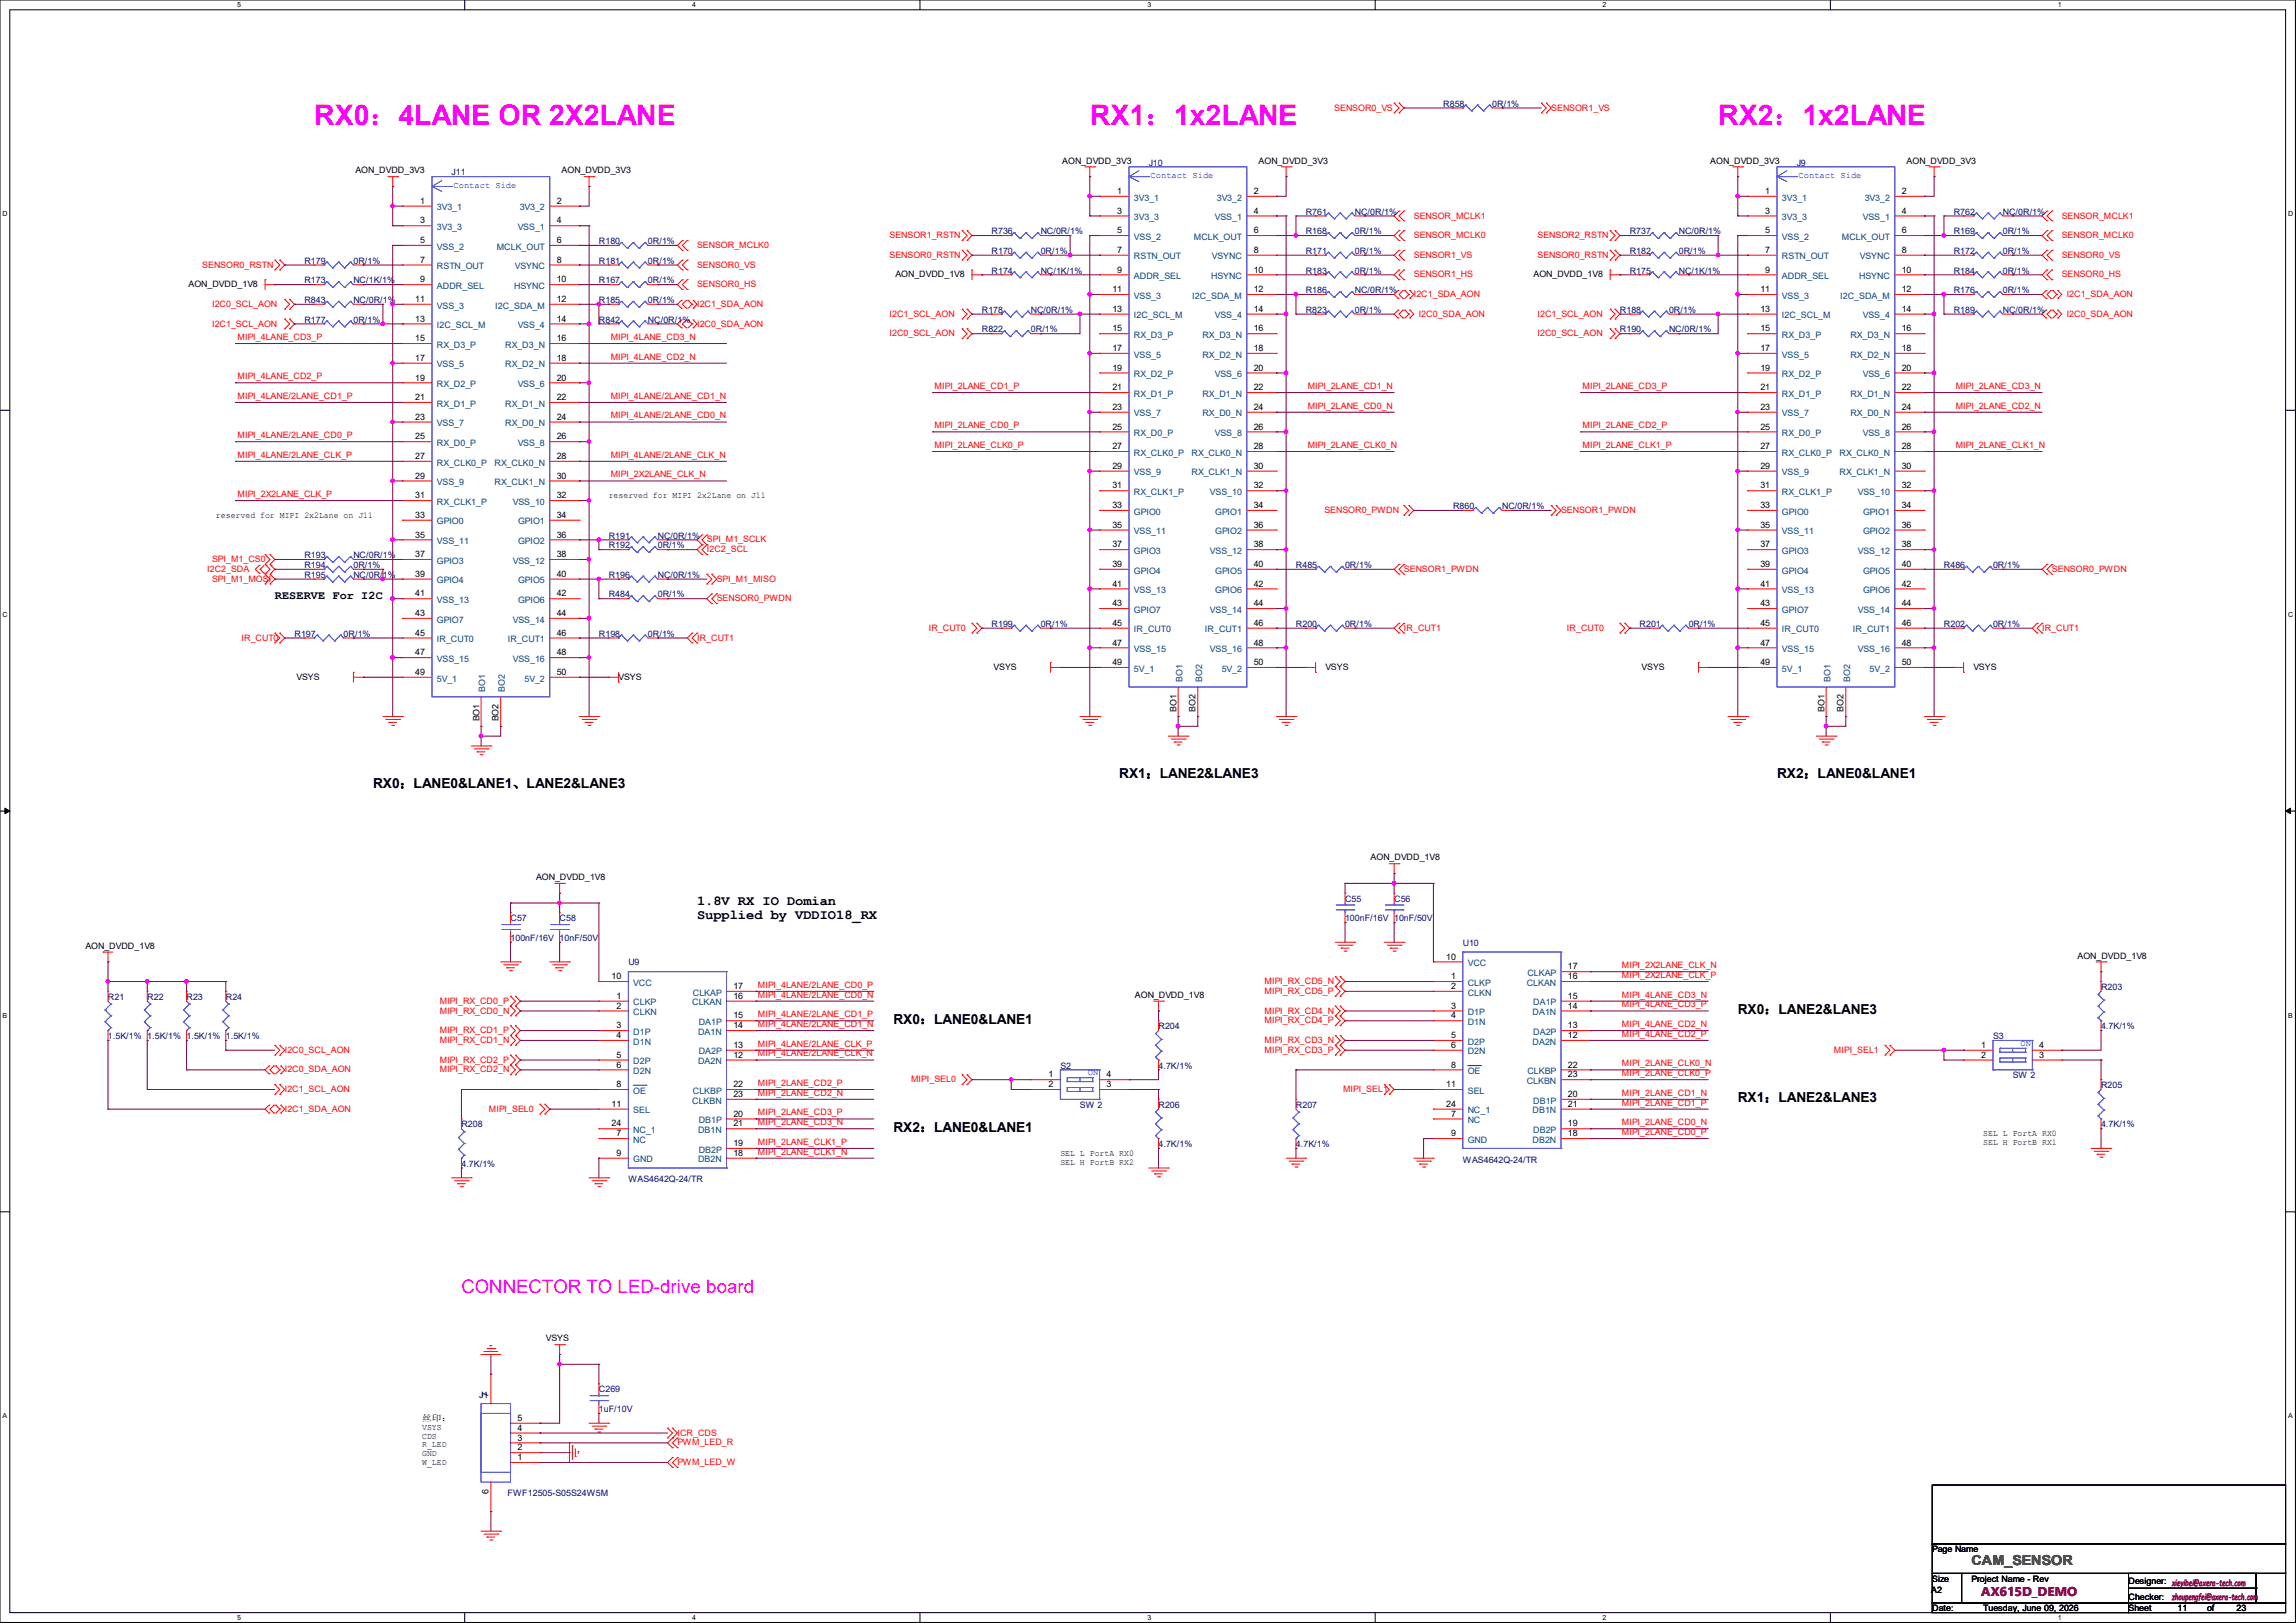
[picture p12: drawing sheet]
<svg xmlns="http://www.w3.org/2000/svg" width="297mm" height="210mm" viewBox="0 0 297 210" stroke-linecap="round" stroke-linejoin="round" font-family="sans-serif">
<defs><g id="words">
<g font-size="3.7" fill="#f0f">
<text x="40.6" y="16.1">RX0：4LANE OR 2X2LANE</text>
<text x="141" y="16.1">RX1：1x2LANE</text>
<text x="222.2" y="16.1">RX2：1x2LANE</text>
</g>
<text font-size="2.4" fill="#f0f" x="59.7" y="167.3">CONNECTOR TO LED-drive board</text>
<g font-size="1.8">
<text x="48.3" y="102">RX0：LANE0&amp;LANE1、LANE2&amp;LANE3</text>
<text x="144.8" y="100.7">RX1：LANE2&amp;LANE3</text>
<text x="229.9" y="100.7">RX2：LANE0&amp;LANE1</text>
<text x="90.2" y="117.1">1.8V RX IO Domian</text>
<text x="90.2" y="118.9">Supplied by VDDIO18_RX</text>
<text x="224.8" y="131.2">RX0：LANE2&amp;LANE3</text>
<text x="115.6" y="132.5">RX0：LANE0&amp;LANE1</text>
<text x="224.8" y="142.6">RX1：LANE2&amp;LANE3</text>
<text x="115.6" y="146.4">RX2：LANE0&amp;LANE1</text>
</g>
<text font-size="1.8" fill="#008000" x="255" y="202.4">CAM_SENSOR</text>
<text font-size="1.7" fill="#800080" x="256.3" y="206.5">AX615D_DEMO</text>
<text font-size="1.5" x="35.6" y="77.5">RESERVE For I2C</text>
<g font-size="1.1" fill="#f00">
<text x="172.6" y="14.3">SENSOR0_VS</text>
<text x="200.7" y="14.3">SENSOR1_VS</text>
<text x="182.9" y="28.3">SENSOR_MCLK1</text>
<text x="266.7" y="28.3">SENSOR_MCLK1</text>
<text x="26.2" y="34.6">SENSOR0_RSTN</text>
<text x="90.2" y="32.1">SENSOR_MCLK0</text>
<text x="90.2" y="34.6">SENSOR0_VS</text>
<text x="115.1" y="33.4">SENSOR0_RSTN</text>
<text x="115.1" y="30.8">SENSOR1_RSTN</text>
<text x="182.9" y="30.8">SENSOR_MCLK0</text>
<text x="182.9" y="33.4">SENSOR1_VS</text>
<text x="182.9" y="35.9">SENSOR1_HS</text>
<text x="198.9" y="30.8">SENSOR2_RSTN</text>
<text x="198.9" y="33.4">SENSOR0_RSTN</text>
<text x="266.7" y="30.8">SENSOR_MCLK0</text>
<text x="266.7" y="33.4">SENSOR0_VS</text>
<text x="266.7" y="35.9">SENSOR0_HS</text>
<text x="27.4" y="39.7">I2C0_SCL_AON</text>
<text x="90.2" y="37.2">SENSOR0_HS</text>
<text x="90.2" y="39.7">I2C1_SDA_AON</text>
<text x="115.1" y="41">I2C1_SCL_AON</text>
<text x="182.9" y="38.4">I2C1_SDA_AON</text>
<text x="183.5" y="41">I2C0_SDA_AON</text>
<text x="198.9" y="41">I2C1_SCL_AON</text>
<text x="267.3" y="41">I2C0_SDA_AON</text>
<text x="267.3" y="38.4">I2C1_SDA_AON</text>
<text x="27.4" y="42.2">I2C1_SCL_AON</text>
<text x="30.7" y="44">MIPI_4LANE_CD3_P</text>
<text x="79" y="46.5">MIPI_4LANE_CD2_N</text>
<text x="79" y="44">MIPI_4LANE_CD3_N</text>
<text x="90.2" y="42.2">I2C0_SDA_AON</text>
<text x="115.1" y="43.5">I2C0_SCL_AON</text>
<text x="198.9" y="43.5">I2C0_SCL_AON</text>
<text x="30.7" y="51.6">MIPI_4LANE/2LANE_CD1_P</text>
<text x="30.7" y="49.1">MIPI_4LANE_CD2_P</text>
<text x="79" y="51.6">MIPI_4LANE/2LANE_CD1_N</text>
<text x="120.9" y="50.3">MIPI_2LANE_CD1_P</text>
<text x="169.2" y="52.9">MIPI_2LANE_CD0_N</text>
<text x="169.2" y="50.3">MIPI_2LANE_CD1_N</text>
<text x="204.7" y="50.3">MIPI_2LANE_CD3_P</text>
<text x="253" y="50.3">MIPI_2LANE_CD3_N</text>
<text x="253" y="52.9">MIPI_2LANE_CD2_N</text>
<text x="30.7" y="56.7">MIPI_4LANE/2LANE_CD0_P</text>
<text x="30.7" y="59.2">MIPI_4LANE/2LANE_CLK_P</text>
<text x="79" y="54.1">MIPI_4LANE/2LANE_CD0_N</text>
<text x="79" y="59.2">MIPI_4LANE/2LANE_CLK_N</text>
<text x="120.9" y="58">MIPI_2LANE_CLK0_P</text>
<text x="120.9" y="55.4">MIPI_2LANE_CD0_P</text>
<text x="169.2" y="58">MIPI_2LANE_CLK0_N</text>
<text x="204.7" y="55.4">MIPI_2LANE_CD2_P</text>
<text x="204.7" y="58">MIPI_2LANE_CLK1_P</text>
<text x="253" y="58">MIPI_2LANE_CLK1_N</text>
<text x="30.7" y="64.3">MIPI_2X2LANE_CLK_P</text>
<text x="79" y="61.8">MIPI_2X2LANE_CLK_N</text>
<text x="91.4" y="70.2">SPI_M1_SCLK</text>
<text x="91.4" y="71.5">I2C2_SCL</text>
<text x="171.3" y="66.4">SENSOR0_PWDN</text>
<text x="201.9" y="66.4">SENSOR1_PWDN</text>
<text x="26.8" y="74">I2C2_SDA</text>
<text x="27.4" y="72.7">SPI_M1_CS0</text>
<text x="27.4" y="75.3">SPI_M1_MOSI</text>
<text x="92.7" y="75.3">SPI_M1_MISO</text>
<text x="92.7" y="77.8">SENSOR0_PWDN</text>
<text x="181.6" y="74">SENSOR1_PWDN</text>
<text x="265.4" y="74">SENSOR0_PWDN</text>
<text x="31.2" y="82.9">IR_CUT0</text>
<text x="90.2" y="82.9">IR_CUT1</text>
<text x="120.1" y="81.6">IR_CUT0</text>
<text x="181.6" y="81.6">IR_CUT1</text>
<text x="202.7" y="81.6">IR_CUT0</text>
<text x="264.2" y="81.6">IR_CUT1</text>
<text x="209.8" y="125.3">MIPI_2X2LANE_CLK_N</text>
<text x="56.9" y="129.9">MIPI_RX_CD0_P</text>
<text x="56.9" y="131.1">MIPI_RX_CD0_N</text>
<text x="98" y="131.6">MIPI_4LANE/2LANE_CD1_P</text>
<text x="98" y="127.8">MIPI_4LANE/2LANE_CD0_P</text>
<text x="98" y="129.1">MIPI_4LANE/2LANE_CD0_N</text>
<text x="163.6" y="127.3">MIPI_RX_CD5_N</text>
<text x="163.6" y="128.6">MIPI_RX_CD5_P</text>
<text x="163.6" y="131.1">MIPI_RX_CD4_N</text>
<text x="209.8" y="126.5">MIPI_2X2LANE_CLK_P</text>
<text x="209.8" y="129.1">MIPI_4LANE_CD3_N</text>
<text x="209.8" y="130.3">MIPI_4LANE_CD3_P</text>
<text x="36.8" y="136.2">I2C0_SCL_AON</text>
<text x="56.9" y="133.7">MIPI_RX_CD1_P</text>
<text x="56.9" y="135">MIPI_RX_CD1_N</text>
<text x="56.9" y="137.5">MIPI_RX_CD2_P</text>
<text x="98" y="132.9">MIPI_4LANE/2LANE_CD1_N</text>
<text x="98" y="135.4">MIPI_4LANE/2LANE_CLK_P</text>
<text x="98" y="136.7">MIPI_4LANE/2LANE_CLK_N</text>
<text x="163.6" y="132.4">MIPI_RX_CD4_P</text>
<text x="163.6" y="135">MIPI_RX_CD3_N</text>
<text x="163.6" y="136.2">MIPI_RX_CD3_P</text>
<text x="209.8" y="132.9">MIPI_4LANE_CD2_N</text>
<text x="209.8" y="134.2">MIPI_4LANE_CD2_P</text>
<text x="209.8" y="138">MIPI_2LANE_CLK0_N</text>
<text x="237.2" y="136.2">MIPI_SEL1</text>
<text x="36.8" y="138.8">I2C0_SDA_AON</text>
<text x="36.8" y="141.3">I2C1_SCL_AON</text>
<text x="36.8" y="143.8">I2C1_SDA_AON</text>
<text x="56.9" y="138.8">MIPI_RX_CD2_N</text>
<text x="63.2" y="143.8">MIPI_SEL0</text>
<text x="98" y="140.5">MIPI_2LANE_CD2_P</text>
<text x="98" y="141.8">MIPI_2LANE_CD2_N</text>
<text x="117.9" y="140">MIPI_SEL0</text>
<text x="173.7" y="141.3">MIPI_SEL1</text>
<text x="209.8" y="139.2">MIPI_2LANE_CLK0_P</text>
<text x="209.8" y="141.8">MIPI_2LANE_CD1_N</text>
<text x="209.8" y="143">MIPI_2LANE_CD1_P</text>
<text x="98" y="144.3">MIPI_2LANE_CD3_P</text>
<text x="98" y="145.6">MIPI_2LANE_CD3_N</text>
<text x="98" y="148.1">MIPI_2LANE_CLK1_P</text>
<text x="98" y="149.4">MIPI_2LANE_CLK1_N</text>
<text x="209.8" y="145.6">MIPI_2LANE_CD0_N</text>
<text x="209.8" y="146.9">MIPI_2LANE_CD0_P</text>
<text x="87.6" y="185.8">ICR_CDS</text>
<text x="87.6" y="187">PWM_LED_R</text>
<text x="87.6" y="189.6">PWM_LED_W</text>
</g>
<g font-size="1.1" fill="#000080">
<text x="186.7" y="13.8">R858</text>
<text x="193" y="13.8">0R/1%</text>
<text x="58.4" y="22.7">J11</text>
<text x="148.6" y="21.4">J10</text>
<text x="232.4" y="21.4">J9</text>
<text x="168.9" y="27.8">R761</text>
<text x="175.3" y="27.8">NC/0R/1%</text>
<text x="252.7" y="27.8">R762</text>
<text x="259.1" y="27.8">NC/0R/1%</text>
<text x="39.4" y="34.1">R179</text>
<text x="45.7" y="34.1">0R/1%</text>
<text x="77.5" y="31.6">R180</text>
<text x="77.5" y="34.1">R181</text>
<text x="83.8" y="31.6">0R/1%</text>
<text x="83.8" y="34.1">0R/1%</text>
<text x="128.3" y="30.3">R736</text>
<text x="128.3" y="35.4">R174</text>
<text x="128.3" y="32.9">R170</text>
<text x="134.6" y="30.3">NC/0R/1%</text>
<text x="134.6" y="35.4">NC/1K/1%</text>
<text x="134.6" y="32.9">0R/1%</text>
<text x="168.9" y="35.4">R183</text>
<text x="168.9" y="32.9">R171</text>
<text x="168.9" y="30.3">R168</text>
<text x="175.3" y="35.4">0R/1%</text>
<text x="175.3" y="32.9">0R/1%</text>
<text x="175.3" y="30.3">0R/1%</text>
<text x="210.8" y="32.9">R182</text>
<text x="210.8" y="35.4">R175</text>
<text x="210.8" y="30.3">R737</text>
<text x="217.2" y="32.9">0R/1%</text>
<text x="217.2" y="35.4">NC/1K/1%</text>
<text x="217.2" y="30.3">NC/0R/1%</text>
<text x="252.7" y="32.9">R172</text>
<text x="252.7" y="35.4">R184</text>
<text x="252.7" y="30.3">R169</text>
<text x="259.1" y="32.9">0R/1%</text>
<text x="259.1" y="35.4">0R/1%</text>
<text x="259.1" y="30.3">0R/1%</text>
<text x="39.4" y="36.7">R173</text>
<text x="39.4" y="39.2">R843</text>
<text x="39.4" y="41.7">R177</text>
<text x="45.7" y="36.7">NC/1K/1%</text>
<text x="45.7" y="39.2">NC/0R/1%</text>
<text x="45.7" y="41.7">0R/1%</text>
<text x="77.5" y="39.2">R185</text>
<text x="77.5" y="41.7">R842</text>
<text x="77.5" y="36.7">R167</text>
<text x="83.8" y="39.2">0R/1%</text>
<text x="83.8" y="41.7">NC/0R/1%</text>
<text x="83.8" y="36.7">0R/1%</text>
<text x="127" y="40.5">R178</text>
<text x="133.3" y="40.5">NC/0R/1%</text>
<text x="168.9" y="40.5">R823</text>
<text x="168.9" y="37.9">R186</text>
<text x="175.3" y="40.5">0R/1%</text>
<text x="175.3" y="37.9">NC/0R/1%</text>
<text x="209.5" y="40.5">R188</text>
<text x="215.9" y="40.5">0R/1%</text>
<text x="252.7" y="37.9">R176</text>
<text x="252.7" y="40.5">R189</text>
<text x="259.1" y="37.9">0R/1%</text>
<text x="259.1" y="40.5">NC/0R/1%</text>
<text x="127" y="43">R822</text>
<text x="133.3" y="43">0R/1%</text>
<text x="209.5" y="43">R190</text>
<text x="215.9" y="43">NC/0R/1%</text>
<text x="188" y="65.9">R860</text>
<text x="194.3" y="65.9">NC/0R/1%</text>
<text x="78.7" y="69.7">R191</text>
<text x="78.7" y="71">R192</text>
<text x="85.1" y="69.7">NC/0R/1%</text>
<text x="85.1" y="71">0R/1%</text>
<text x="39.4" y="72.2">R193</text>
<text x="39.4" y="73.5">R194</text>
<text x="39.4" y="74.8">R195</text>
<text x="45.7" y="72.2">NC/0R/1%</text>
<text x="45.7" y="73.5">0R/1%</text>
<text x="45.7" y="74.8">NC/0R/1%</text>
<text x="78.7" y="74.8">R196</text>
<text x="78.7" y="77.3">R484</text>
<text x="85.1" y="74.8">NC/0R/1%</text>
<text x="85.1" y="77.3">0R/1%</text>
<text x="167.6" y="73.5">R485</text>
<text x="174" y="73.5">0R/1%</text>
<text x="251.5" y="73.5">R486</text>
<text x="257.8" y="73.5">0R/1%</text>
<text x="38.1" y="82.4">R197</text>
<text x="44.4" y="82.4">0R/1%</text>
<text x="77.5" y="82.4">R198</text>
<text x="83.8" y="82.4">0R/1%</text>
<text x="128.3" y="81.1">R199</text>
<text x="134.6" y="81.1">0R/1%</text>
<text x="167.6" y="81.1">R200</text>
<text x="174" y="81.1">0R/1%</text>
<text x="212.1" y="81.1">R201</text>
<text x="218.4" y="81.1">0R/1%</text>
<text x="251.5" y="81.1">R202</text>
<text x="257.8" y="81.1">0R/1%</text>
<text x="66" y="119.2">C57</text>
<text x="72.4" y="119.2">C58</text>
<text x="174" y="116.7">C55</text>
<text x="174" y="119.2">100nF/16V 10nF/50V</text>
<text x="180.3" y="116.7">C56</text>
<text x="66" y="121.8">100nF/16V 10nF/50V</text>
<text x="81.3" y="124.9">U9</text>
<text x="189.2" y="122.4">U10</text>
<text x="14" y="129.4">R21</text>
<text x="19" y="129.4">R22</text>
<text x="24.1" y="129.4">R23</text>
<text x="29.2" y="129.4">R24</text>
<text x="271.8" y="128.1">R203</text>
<text x="14" y="134.5">1.5K/1% 1.5K/1% 1.5K/1% 1.5K/1%</text>
<text x="149.9" y="133.2">R204</text>
<text x="257.8" y="134.5">S3</text>
<text x="271.8" y="133.2">4.7K/1%</text>
<text x="137.2" y="138.3">S2</text>
<text x="139.7" y="143.3">SW 2</text>
<text x="149.9" y="143.3">R206</text>
<text x="149.9" y="138.3">4.7K/1%</text>
<text x="167.6" y="143.3">R207</text>
<text x="260.3" y="139.5">SW 2</text>
<text x="271.8" y="140.8">R205</text>
<text x="59.7" y="145.9">R208</text>
<text x="149.9" y="148.4">4.7K/1%</text>
<text x="167.6" y="148.4">4.7K/1%</text>
<text x="271.8" y="145.9">4.7K/1%</text>
<text x="59.7" y="151">4.7K/1%</text>
<text x="81.3" y="153">WAS4642Q-24/TR</text>
<text x="189.2" y="150.5">WAS4642Q-24/TR</text>
<text x="62" y="180.9">J1</text>
<text x="77.5" y="180.2">C269</text>
<text x="77.5" y="182.7">1uF/10V</text>
<text x="65.7" y="193.5">FWF12505-S05S24W5M</text>
</g>
<g font-size="1.1">
<text x="46" y="22.4">AON_DVDD_3V3</text>
<text x="72.6" y="22.4">AON_DVDD_3V3</text>
<text x="137.4" y="21.2">AON_DVDD_3V3</text>
<text x="162.8" y="21.2">AON_DVDD_3V3</text>
<text x="221.2" y="21.2">AON_DVDD_3V3</text>
<text x="246.6" y="21.2">AON_DVDD_3V3</text>
<text x="54.4" y="26.4">1</text>
<text x="54.4" y="28.9">3</text>
<text x="72" y="26.4">2</text>
<text x="72" y="28.9">4</text>
<text x="144.5" y="25.1">1</text>
<text x="144.5" y="27.6">3</text>
<text x="162.2" y="25.1">2</text>
<text x="162.2" y="27.6">4</text>
<text x="228.3" y="25.1">1</text>
<text x="228.3" y="27.6">3</text>
<text x="246" y="25.1">2</text>
<text x="246" y="27.6">4</text>
<text x="54.4" y="31.5">5</text>
<text x="54.4" y="34">7</text>
<text x="72" y="31.5">6</text>
<text x="72" y="34">8</text>
<text x="115.8" y="35.9">AON_DVDD_1V8</text>
<text x="144.5" y="30.2">5</text>
<text x="144.5" y="32.7">7</text>
<text x="144.5" y="35.3">9</text>
<text x="162.2" y="30.2">6</text>
<text x="162.2" y="32.7">8</text>
<text x="162.2" y="35.3">10</text>
<text x="198.4" y="35.9">AON_DVDD_1V8</text>
<text x="228.3" y="30.2">5</text>
<text x="228.3" y="32.7">7</text>
<text x="228.3" y="35.3">9</text>
<text x="246" y="30.2">6</text>
<text x="246" y="32.7">8</text>
<text x="246" y="35.3">10</text>
<text x="24.4" y="37.2">AON_DVDD_1V8</text>
<text x="53.7" y="39.1">11</text>
<text x="53.7" y="41.6">13</text>
<text x="54.4" y="36.5">9</text>
<text x="72" y="36.5">10</text>
<text x="72" y="39.1">12</text>
<text x="72" y="41.6">14</text>
<text x="143.9" y="37.8">11</text>
<text x="143.9" y="40.3">13</text>
<text x="162.2" y="37.8">12</text>
<text x="162.2" y="40.3">14</text>
<text x="227.7" y="37.8">11</text>
<text x="227.7" y="40.3">13</text>
<text x="246" y="37.8">12</text>
<text x="246" y="40.3">14</text>
<text x="53.7" y="44.2">15</text>
<text x="53.7" y="46.7">17</text>
<text x="72" y="44.2">16</text>
<text x="72" y="46.7">18</text>
<text x="143.9" y="42.9">15</text>
<text x="143.9" y="45.4">17</text>
<text x="143.9" y="48">19</text>
<text x="162.2" y="42.9">16</text>
<text x="162.2" y="45.4">18</text>
<text x="162.2" y="48">20</text>
<text x="227.7" y="42.9">15</text>
<text x="227.7" y="45.4">17</text>
<text x="227.7" y="48">19</text>
<text x="246" y="42.9">16</text>
<text x="246" y="45.4">18</text>
<text x="246" y="48">20</text>
<text x="53.7" y="49.2">19</text>
<text x="53.7" y="51.8">21</text>
<text x="72" y="49.2">20</text>
<text x="72" y="51.8">22</text>
<text x="143.9" y="50.5">21</text>
<text x="143.9" y="53">23</text>
<text x="162.2" y="50.5">22</text>
<text x="162.2" y="53">24</text>
<text x="227.7" y="50.5">21</text>
<text x="227.7" y="53">23</text>
<text x="246" y="50.5">22</text>
<text x="246" y="53">24</text>
<text x="53.7" y="54.3">23</text>
<text x="53.7" y="56.9">25</text>
<text x="53.7" y="59.4">27</text>
<text x="72" y="54.3">24</text>
<text x="72" y="56.9">26</text>
<text x="72" y="59.4">28</text>
<text x="143.9" y="55.6">25</text>
<text x="143.9" y="58.1">27</text>
<text x="162.2" y="55.6">26</text>
<text x="162.2" y="58.1">28</text>
<text x="227.7" y="55.6">25</text>
<text x="227.7" y="58.1">27</text>
<text x="246" y="55.6">26</text>
<text x="246" y="58.1">28</text>
<text x="53.7" y="61.9">29</text>
<text x="53.7" y="64.5">31</text>
<text x="72" y="61.9">30</text>
<text x="72" y="64.5">32</text>
<text x="78.7" y="64.5">reserved for MIPI 2x2Lane on J11</text>
<text x="143.9" y="60.7">29</text>
<text x="143.9" y="63.2">31</text>
<text x="143.9" y="65.7">33</text>
<text x="162.2" y="60.7">30</text>
<text x="162.2" y="63.2">32</text>
<text x="162.2" y="65.7">34</text>
<text x="227.7" y="60.7">29</text>
<text x="227.7" y="63.2">31</text>
<text x="227.7" y="65.7">33</text>
<text x="246" y="60.7">30</text>
<text x="246" y="63.2">32</text>
<text x="246" y="65.7">34</text>
<text x="27.9" y="67">reserved for MIPI 2x2Lane on J11</text>
<text x="53.7" y="67">33</text>
<text x="53.7" y="69.6">35</text>
<text x="72" y="67">34</text>
<text x="72" y="69.6">36</text>
<text x="143.9" y="68.3">35</text>
<text x="143.9" y="70.8">37</text>
<text x="162.2" y="68.3">36</text>
<text x="162.2" y="70.8">38</text>
<text x="227.7" y="68.3">35</text>
<text x="227.7" y="70.8">37</text>
<text x="246" y="68.3">36</text>
<text x="246" y="70.8">38</text>
<text x="53.7" y="72.1">37</text>
<text x="53.7" y="74.6">39</text>
<text x="53.7" y="77.2">41</text>
<text x="72" y="72.1">38</text>
<text x="72" y="74.6">40</text>
<text x="72" y="77.2">42</text>
<text x="143.9" y="73.4">39</text>
<text x="143.9" y="75.9">41</text>
<text x="162.2" y="73.4">40</text>
<text x="162.2" y="75.9">42</text>
<text x="227.7" y="73.4">39</text>
<text x="227.7" y="75.9">41</text>
<text x="246" y="73.4">40</text>
<text x="246" y="75.9">42</text>
<text x="53.7" y="79.7">43</text>
<text x="53.7" y="82.3">45</text>
<text x="72" y="79.7">44</text>
<text x="72" y="82.3">46</text>
<text x="143.9" y="78.4">43</text>
<text x="143.9" y="81">45</text>
<text x="143.9" y="83.5">47</text>
<text x="162.2" y="78.4">44</text>
<text x="162.2" y="81">46</text>
<text x="162.2" y="83.5">48</text>
<text x="227.7" y="78.4">43</text>
<text x="227.7" y="81">45</text>
<text x="227.7" y="83.5">47</text>
<text x="246" y="78.4">44</text>
<text x="246" y="81">46</text>
<text x="246" y="83.5">48</text>
<text x="38.4" y="88">VSYS</text>
<text x="53.7" y="84.8">47</text>
<text x="53.7" y="87.3">49</text>
<text x="72" y="84.8">48</text>
<text x="72" y="87.3">50</text>
<text x="80" y="88">VSYS</text>
<text x="128.5" y="86.7">VSYS</text>
<text x="143.9" y="86.1">49</text>
<text x="162.2" y="86.1">50</text>
<text x="171.4" y="86.7">VSYS</text>
<text x="212.3" y="86.7">VSYS</text>
<text x="227.7" y="86.1">49</text>
<text x="246" y="86.1">50</text>
<text x="255.3" y="86.7">VSYS</text>
<text x="62" y="93.3" transform="rotate(-90 62 93.3)">BO1</text>
<text x="64.5" y="93.3" transform="rotate(-90 64.5 93.3)">BO2</text>
<text x="152.2" y="92.1" transform="rotate(-90 152.2 92.1)">BO1</text>
<text x="154.6" y="92.1" transform="rotate(-90 154.6 92.1)">BO2</text>
<text x="236" y="92.1" transform="rotate(-90 236 92.1)">BO1</text>
<text x="238.5" y="92.1" transform="rotate(-90 238.5 92.1)">BO2</text>
<text x="69.3" y="113.9">AON_DVDD_1V8</text>
<text x="177.3" y="111.3">AON_DVDD_1V8</text>
<text x="11" y="122.8">AON_DVDD_1V8</text>
<text x="187.1" y="124.2">10</text>
<text x="202.8" y="125.4">17</text>
<text x="268.7" y="124">AON_DVDD_1V8</text>
<text x="79.1" y="126.7">10</text>
<text x="79.8" y="129.2">1</text>
<text x="79.8" y="130.5">2</text>
<text x="94.9" y="131.8">15</text>
<text x="94.9" y="129.2">16</text>
<text x="94.9" y="128">17</text>
<text x="146.8" y="129.1">AON_DVDD_1V8</text>
<text x="187.7" y="126.7">1</text>
<text x="187.7" y="128">2</text>
<text x="187.7" y="130.5">3</text>
<text x="187.7" y="131.8">4</text>
<text x="202.8" y="130.5">14</text>
<text x="202.8" y="129.2">15</text>
<text x="202.8" y="126.7">16</text>
<text x="79.8" y="133.1">3</text>
<text x="79.8" y="134.3">4</text>
<text x="79.8" y="136.9">5</text>
<text x="94.9" y="136.9">12</text>
<text x="94.9" y="135.6">13</text>
<text x="94.9" y="133.1">14</text>
<text x="187.7" y="134.3">5</text>
<text x="187.7" y="135.6">6</text>
<text x="202.8" y="134.3">12</text>
<text x="202.8" y="133.1">13</text>
<text x="256.3" y="135.6">1</text>
<text x="256.3" y="136.9">2</text>
<text x="263.8" y="136.9">3</text>
<text x="263.8" y="135.6">4</text>
<text x="79.1" y="143.2">11</text>
<text x="79.8" y="138.1">6</text>
<text x="79.8" y="140.7">8</text>
<text x="94.9" y="140.7">22</text>
<text x="94.9" y="141.9">23</text>
<text x="135.6" y="139.4">1</text>
<text x="135.6" y="140.7">2</text>
<text x="143.1" y="140.7">3</text>
<text x="143.1" y="139.4">4</text>
<text x="187.1" y="140.7">11</text>
<text x="187.1" y="143.2">24</text>
<text x="187.7" y="138.1">8</text>
<text x="202.8" y="141.9">20</text>
<text x="202.8" y="143.2">21</text>
<text x="202.8" y="138.1">22</text>
<text x="202.8" y="139.4">23</text>
<text x="79.1" y="145.8">24</text>
<text x="79.8" y="147">7</text>
<text x="79.8" y="149.6">9</text>
<text x="94.9" y="149.6">18</text>
<text x="94.9" y="148.3">19</text>
<text x="94.9" y="144.5">20</text>
<text x="94.9" y="145.8">21</text>
<text x="137.2" y="149.6">SEL L PortA RX0</text>
<text x="187.7" y="144.5">7</text>
<text x="187.7" y="147">9</text>
<text x="202.8" y="147">18</text>
<text x="202.8" y="145.8">19</text>
<text x="256.5" y="147">SEL L PortA RX0</text>
<text x="256.5" y="148.2">SEL H PortB RX1</text>
<text x="137.2" y="150.7">SEL H PortB RX2</text>
<text x="70.6" y="173.6">VSYS</text>
<text x="54.6" y="183.9">丝印：</text>
<text x="54.6" y="185">VSYS</text>
<text x="63.2" y="180.7" transform="rotate(-90 63.2 180.7)">7</text>
<text x="66.9" y="185.1">4</text>
<text x="66.9" y="183.9">5</text>
<text x="54.6" y="186.1">CDS</text>
<text x="54.6" y="187.3">R_LED</text>
<text x="54.6" y="188.4">GND</text>
<text x="54.6" y="189.6">W_LED</text>
<text x="66.9" y="188.9">1</text>
<text x="66.9" y="187.7">2</text>
<text x="66.9" y="186.4">3</text>
<text x="63.2" y="193.3" transform="rotate(-90 63.2 193.3)">6</text>
<text x="249.9" y="200.9">Page Name</text>
<text x="249.8" y="206.1">A2</text>
<text x="249.9" y="204.7">Size</text>
<text x="249.9" y="208.5">Date:</text>
<text x="255" y="204.7">Project Name - Rev</text>
<text x="256.5" y="208.5">Tuesday, June 09, 2026</text>
<text x="275.3" y="208.5">Sheet</text>
<text x="275.3" y="204.9">Designer:</text>
<text x="275.3" y="207">Checker:</text>
<text x="281.7" y="208.5">11</text>
<text x="285.5" y="208.5">of</text>
<text x="289.3" y="208.5">23</text>
</g>
<g font-size="1.1" fill="#00f">
<text x="148.8" y="23.1">Contact Side</text>
<text x="232.7" y="23.1">Contact Side</text>
<text x="58.7" y="24.3">Contact Side</text>
<text x="261.4" y="135.3">ON</text>
<text x="140.7" y="139.1">ON</text>
</g>
<g font-size="1.1" fill="#004080">
<text x="56.5" y="27.2">3V3_1</text>
<text x="56.5" y="29.8">3V3_3</text>
<text x="67" y="29.8">VSS_1</text>
<text x="67.2" y="27.2">3V3_2</text>
<text x="146.7" y="26">3V3_1</text>
<text x="146.7" y="28.5">3V3_3</text>
<text x="157.1" y="28.5">VSS_1</text>
<text x="157.4" y="26">3V3_2</text>
<text x="230.5" y="26">3V3_1</text>
<text x="230.5" y="28.5">3V3_3</text>
<text x="241" y="28.5">VSS_1</text>
<text x="241.2" y="26">3V3_2</text>
<text x="56.5" y="32.3">VSS_2</text>
<text x="56.5" y="34.8">RSTN_OUT</text>
<text x="64.3" y="32.3">MCLK_OUT</text>
<text x="66.6" y="34.8">VSYNC</text>
<text x="146.7" y="31">VSS_2</text>
<text x="146.7" y="33.6">RSTN_OUT</text>
<text x="154.4" y="31">MCLK_OUT</text>
<text x="156.8" y="33.6">VSYNC</text>
<text x="230.5" y="31">VSS_2</text>
<text x="230.5" y="33.6">RSTN_OUT</text>
<text x="238.3" y="31">MCLK_OUT</text>
<text x="240.6" y="33.6">VSYNC</text>
<text x="56.5" y="37.4">ADDR_SEL</text>
<text x="56.5" y="39.9">VSS_3</text>
<text x="64.1" y="39.9">I2C_SDA_M</text>
<text x="66.5" y="37.4">HSYNC</text>
<text x="146.7" y="36.1">ADDR_SEL</text>
<text x="146.7" y="38.7">VSS_3</text>
<text x="146.7" y="41.2">I2C_SCL_M</text>
<text x="154.2" y="38.7">I2C_SDA_M</text>
<text x="156.7" y="36.1">HSYNC</text>
<text x="157.1" y="41.2">VSS_4</text>
<text x="230.5" y="36.1">ADDR_SEL</text>
<text x="230.5" y="38.7">VSS_3</text>
<text x="230.5" y="41.2">I2C_SCL_M</text>
<text x="238" y="38.7">I2C_SDA_M</text>
<text x="240.5" y="36.1">HSYNC</text>
<text x="241" y="41.2">VSS_4</text>
<text x="56.5" y="42.5">I2C_SCL_M</text>
<text x="56.5" y="45">RX_D3_P</text>
<text x="56.5" y="47.5">VSS_5</text>
<text x="65.4" y="45">RX_D3_N</text>
<text x="65.4" y="47.5">RX_D2_N</text>
<text x="67" y="42.5">VSS_4</text>
<text x="146.7" y="43.7">RX_D3_P</text>
<text x="146.7" y="46.3">VSS_5</text>
<text x="155.5" y="43.7">RX_D3_N</text>
<text x="155.5" y="46.3">RX_D2_N</text>
<text x="230.5" y="43.7">RX_D3_P</text>
<text x="230.5" y="46.3">VSS_5</text>
<text x="239.4" y="43.7">RX_D3_N</text>
<text x="239.4" y="46.3">RX_D2_N</text>
<text x="56.5" y="50.1">RX_D2_P</text>
<text x="56.5" y="52.6">RX_D1_P</text>
<text x="65.4" y="52.6">RX_D1_N</text>
<text x="67" y="50.1">VSS_6</text>
<text x="146.7" y="48.8">RX_D2_P</text>
<text x="146.7" y="51.4">RX_D1_P</text>
<text x="146.7" y="53.9">VSS_7</text>
<text x="155.5" y="51.4">RX_D1_N</text>
<text x="155.5" y="53.9">RX_D0_N</text>
<text x="157.1" y="48.8">VSS_6</text>
<text x="230.5" y="48.8">RX_D2_P</text>
<text x="230.5" y="51.4">RX_D1_P</text>
<text x="230.5" y="53.9">VSS_7</text>
<text x="239.4" y="51.4">RX_D1_N</text>
<text x="239.4" y="53.9">RX_D0_N</text>
<text x="241" y="48.8">VSS_6</text>
<text x="56.5" y="55.2">VSS_7</text>
<text x="56.5" y="57.7">RX_D0_P</text>
<text x="65.4" y="55.2">RX_D0_N</text>
<text x="67" y="57.7">VSS_8</text>
<text x="146.7" y="56.4">RX_D0_P</text>
<text x="146.7" y="59">RX_CLK0_P</text>
<text x="154.1" y="59">RX_CLK0_N</text>
<text x="157.1" y="56.4">VSS_8</text>
<text x="230.5" y="56.4">RX_D0_P</text>
<text x="230.5" y="59">RX_CLK0_P</text>
<text x="238" y="59">RX_CLK0_N</text>
<text x="241" y="56.4">VSS_8</text>
<text x="56.5" y="60.2">RX_CLK0_P</text>
<text x="56.5" y="62.8">VSS_9</text>
<text x="56.5" y="65.3">RX_CLK1_P</text>
<text x="64" y="60.2">RX_CLK0_N</text>
<text x="64" y="62.8">RX_CLK1_N</text>
<text x="66.3" y="65.3">VSS_10</text>
<text x="146.7" y="61.5">VSS_9</text>
<text x="146.7" y="64.1">RX_CLK1_P</text>
<text x="154.1" y="61.5">RX_CLK1_N</text>
<text x="156.5" y="64.1">VSS_10</text>
<text x="230.5" y="61.5">VSS_9</text>
<text x="230.5" y="64.1">RX_CLK1_P</text>
<text x="238" y="61.5">RX_CLK1_N</text>
<text x="240.3" y="64.1">VSS_10</text>
<text x="56.5" y="67.9">GPIO0</text>
<text x="56.5" y="70.4">VSS_11</text>
<text x="67" y="67.9">GPIO1</text>
<text x="67" y="70.4">GPIO2</text>
<text x="146.7" y="66.6">GPIO0</text>
<text x="146.7" y="69.1">VSS_11</text>
<text x="146.7" y="71.7">GPIO3</text>
<text x="156.5" y="71.7">VSS_12</text>
<text x="157.2" y="66.6">GPIO1</text>
<text x="157.2" y="69.1">GPIO2</text>
<text x="230.5" y="66.6">GPIO0</text>
<text x="230.5" y="69.1">VSS_11</text>
<text x="230.5" y="71.7">GPIO3</text>
<text x="240.3" y="71.7">VSS_12</text>
<text x="241" y="66.6">GPIO1</text>
<text x="241" y="69.1">GPIO2</text>
<text x="56.5" y="72.9">GPIO3</text>
<text x="56.5" y="75.5">GPIO4</text>
<text x="66.3" y="72.9">VSS_12</text>
<text x="67" y="75.5">GPIO5</text>
<text x="146.7" y="74.2">GPIO4</text>
<text x="146.7" y="76.8">VSS_13</text>
<text x="157.2" y="74.2">GPIO5</text>
<text x="157.2" y="76.8">GPIO6</text>
<text x="230.5" y="74.2">GPIO4</text>
<text x="230.5" y="76.8">VSS_13</text>
<text x="241" y="74.2">GPIO5</text>
<text x="241" y="76.8">GPIO6</text>
<text x="56.5" y="78">VSS_13</text>
<text x="56.5" y="80.6">GPIO7</text>
<text x="56.5" y="83.1">IR_CUT0</text>
<text x="65.7" y="83.1">IR_CUT1</text>
<text x="66.3" y="80.6">VSS_14</text>
<text x="67" y="78">GPIO6</text>
<text x="146.7" y="79.3">GPIO7</text>
<text x="146.7" y="81.8">IR_CUT0</text>
<text x="155.9" y="81.8">IR_CUT1</text>
<text x="156.5" y="79.3">VSS_14</text>
<text x="230.5" y="79.3">GPIO7</text>
<text x="230.5" y="81.8">IR_CUT0</text>
<text x="239.7" y="81.8">IR_CUT1</text>
<text x="240.3" y="79.3">VSS_14</text>
<text x="56.5" y="85.6">VSS_15</text>
<text x="56.5" y="88.2">5V_1</text>
<text x="62.8" y="89.5" transform="rotate(-90 62.8 89.5)">BO1</text>
<text x="65.3" y="89.5" transform="rotate(-90 65.3 89.5)">BO2</text>
<text x="66.3" y="85.6">VSS_16</text>
<text x="67.9" y="88.2">5V_2</text>
<text x="146.7" y="84.4">VSS_15</text>
<text x="146.7" y="86.9">5V_1</text>
<text x="153" y="88.3" transform="rotate(-90 153 88.3)">BO1</text>
<text x="155.5" y="88.3" transform="rotate(-90 155.5 88.3)">BO2</text>
<text x="156.5" y="84.4">VSS_16</text>
<text x="158" y="86.9">5V_2</text>
<text x="230.5" y="84.4">VSS_15</text>
<text x="230.5" y="86.9">5V_1</text>
<text x="236.8" y="88.3" transform="rotate(-90 236.8 88.3)">BO1</text>
<text x="239.3" y="88.3" transform="rotate(-90 239.3 88.3)">BO2</text>
<text x="240.3" y="84.4">VSS_16</text>
<text x="241.9" y="86.9">5V_2</text>
<text x="189.9" y="125">VCC</text>
<text x="81.9" y="130.1">CLKP</text>
<text x="81.9" y="131.4">CLKN</text>
<text x="81.9" y="127.6">VCC</text>
<text x="89.5" y="130.1">CLKAN</text>
<text x="89.6" y="128.8">CLKAP</text>
<text x="189.9" y="127.6">CLKP</text>
<text x="189.9" y="128.8">CLKN</text>
<text x="189.9" y="131.4">D1P</text>
<text x="197.5" y="127.6">CLKAN</text>
<text x="197.6" y="126.3">CLKAP</text>
<text x="198.2" y="131.4">DA1N</text>
<text x="198.3" y="130.1">DA1P</text>
<text x="81.9" y="133.9">D1P</text>
<text x="81.9" y="135.2">D1N</text>
<text x="81.9" y="137.7">D2P</text>
<text x="90.3" y="137.7">DA2N</text>
<text x="90.3" y="133.9">DA1N</text>
<text x="90.4" y="136.4">DA2P</text>
<text x="90.4" y="132.6">DA1P</text>
<text x="189.9" y="132.6">D1N</text>
<text x="189.9" y="135.2">D2P</text>
<text x="189.9" y="136.4">D2N</text>
<text x="198.2" y="135.2">DA2N</text>
<text x="198.3" y="133.9">DA2P</text>
<text x="81.9" y="139">D2N</text>
<text x="81.9" y="141.5">OE</text>
<text x="89.5" y="142.8">CLKBN</text>
<text x="89.6" y="141.5">CLKBP</text>
<text x="189.9" y="139">OE</text>
<text x="189.9" y="141.5">SEL</text>
<text x="197.5" y="140.3">CLKBN</text>
<text x="197.6" y="139">CLKBP</text>
<text x="198.3" y="142.8">DB1P</text>
<text x="81.9" y="147.9">NC</text>
<text x="81.9" y="144.1">SEL</text>
<text x="81.9" y="146.6">NC_1</text>
<text x="90.3" y="146.6">DB1N</text>
<text x="90.4" y="149.1">DB2P</text>
<text x="90.4" y="145.3">DB1P</text>
<text x="189.9" y="145.3">NC</text>
<text x="189.9" y="147.9">GND</text>
<text x="189.9" y="144.1">NC_1</text>
<text x="198.2" y="147.9">DB2N</text>
<text x="198.2" y="144.1">DB1N</text>
<text x="198.3" y="146.6">DB2P</text>
<text x="81.9" y="150.4">GND</text>
<text x="90.3" y="150.4">DB2N</text>
</g>
<g font-size="1.1" fill="#800080">
<text x="280.9" y="205.2">xieyibei@axera-tech.com</text>
<text x="280.9" y="207">zhoupengfei@axera-tech.com</text>
</g>
<g font-size=".9">
<text x="30.7" y=".9">5</text>
<text x="89.5" y=".9">4</text>
<text x="148.4" y=".9">3</text>
<text x="207.3" y=".9">2</text>
<text x="266.2" y=".9">1</text>
<text x=".3" y="28">D</text>
<text x="296" y="28">D</text>
<text x=".3" y="79.8">C</text>
<text x="296" y="79.8">C</text>
<text x=".3" y="131.7">B</text>
<text x="296" y="131.7">B</text>
<text x=".3" y="183.5">A</text>
<text x="296" y="183.5">A</text>
<text x="30.7" y="209.6">5</text>
<text x="89.5" y="209.6">4</text>
<text x="148.4" y="209.6">3</text>
<text x="207.3" y="209.6">2</text>
<text x="266.2" y="209.6">1</text>
</g>
</g></defs>
<g fill="none" stroke="#000" stroke-width=".13">
<path d="M0 0h296.9v209.9h-296.9zM1.3 1.3h294.4v207.4h-294.4zM60.1 0v1.3M119 0v1.3M177.9 0v1.3M236.8 0v1.3M0 53.1h1.3M295.7 53.1h1.2M0 104.9h1.3M.6 104.6l.7 .3-.7 .4zM295.7 104.9l.6-.3v.7zM295.7 104.9h1.2"/>
<path d="M0 156.8h1.3M295.7 156.8h1.2M249.9 192.2h45.8v7.6h-45.8zM249.9 199.8h45.8v3.8h-45.8zM60.1 208.7v1.2M119 208.7v1.2M177.9 208.7v1.2M236.8 208.7v1.2M249.9 203.6h3.8v3.8h-3.8zM249.9 207.4h25.4v1.3h-25.4zM253.7 203.6h38.1v3.8h-38.1zM275.3 207.4h20.4v1.3h-20.4z"/>
<path d="M275.3 203.6h16.5v3.8h-16.5zM275.3 205.5h16.5M291.8 203.6h3.9v3.8h-3.9zM291.8 205.5h.1"/>
</g>
<path d="M.6 104.6l.7 .3-.7 .4zM295.7 104.9l.6-.3v.7z" fill="#000"/>
<g fill="none" stroke="#f00" stroke-width=".13">
<path d="M180.3 13.3h.1M180.3 14.6h.1M180.3 13.3l.7 .7-.7 .6M181 14.6h.1M181 13.3h.1M181 13.3l.6 .7-.6 .6M188 14h.1M188 14h1.2M193 14h1.3M194.3 14h.1M199.4 14.6h.1M199.4 13.3h.1"/>
<path d="M199.4 13.3l.6 .7-.6 .6M200 14.6h.1M200 13.3h.1M200 13.3l.7 .7-.7 .6M34.3 36.2h.1M34.3 36.8h1.3M34.3 36.2v1.3M35.6 36.8h.1M35.6 33.7h.1M35.6 34.9h.1M35.6 33.7l.6 .6-.6 .6M36.2 34.9h.1"/>
<path d="M36.2 33.7h.1M36.2 33.7l.6 .6-.6 .6M36.8 38.7h.1M36.8 38.7l.7 .7-.7 .6M37.5 38.7h.1M37.5 38.7l.6 .7-.6 .6M40.6 36.8h.1M40.6 39.4h.1M40.6 34.3h.1M40.6 36.8h1.3M40.6 34.3h1.3M40.6 39.4h1.3"/>
<path d="M45.7 36.8h1.3M45.7 34.3h1.3M45.7 39.4h1.3M47 36.8h.1M47 39.4h.1M47 34.3h.1M50.2 22.9h1.2M50.8 24.1h.1M50.8 22.9v1.2M51.4 22.9h.1M52.1 26.7h.1M52.1 29.2h.1"/>
<path d="M52.1 31.8h.1M52.1 34.3h.1M52.1 36.8h.1M52.1 39.4h.1M52.1 36.8h3.8M52.1 26.7h3.8M52.1 29.2h3.8M52.1 31.8h3.8M52.1 34.3h3.8M52.1 39.4h3.8M71.1 36.8h3.8M71.1 26.7h3.8"/>
<path d="M71.1 29.2h3.8M71.1 31.8h3.8M71.1 34.3h3.8M71.1 39.4h3.8M74.9 26.7h.1M74.9 29.2h.1M74.9 31.8h.1M74.9 34.3h.1M74.9 36.8h.1M74.9 39.4h.1M75.6 22.9h1.2M76.2 24.1h.1"/>
<path d="M76.2 22.9v1.2M76.8 22.9h.1M78.7 31.8h.1M78.7 39.4h.1M78.7 34.3h.1M78.7 36.8h.1M78.7 36.8h1.3M78.7 31.8h1.3M78.7 34.3h1.3M78.7 39.4h1.3M83.8 36.8h1.3M83.8 31.8h1.3"/>
<path d="M83.8 34.3h1.3M83.8 39.4h1.3M85.1 31.8h.1M85.1 39.4h.1M85.1 34.3h.1M85.1 36.8h.1M88.1 38.9h.1M88.1 39.9h.1M88.1 38.9l-.5 .5 .5 .5M88.3 31.1h.1M88.3 32.4h.1M88.3 33.7h.1"/>
<path d="M88.3 34.9h.1M88.3 36.2h.1M88.3 37.5h.1M88.3 31.1l-.7 .7 .7 .6M88.3 33.7l-.7 .6 .7 .6M88.3 36.2l-.7 .6 .7 .7M88.8 38.9h.1M88.8 39.9h.1M88.8 38.9l-.5 .5 .5 .5M88.9 32.4h.1M88.9 31.1h.1M88.9 34.9h.1"/>
<path d="M88.9 33.7h.1M88.9 37.5h.1M88.9 36.2h.1M88.9 31.1l-.6 .7 .6 .6M88.9 33.7l-.6 .6 .6 .6M88.9 36.2l-.6 .6 .6 .7M89 38.9h.1M89 38.9l.5 .5M89.5 39.4h.1M89.5 39.4l-.5 .5M89.7 39.9h.1M89.7 38.9h.1"/>
<path d="M89.7 38.9l.5 .5-.5 .5M124.5 32.4h.1M124.5 33.7h.1M124.5 29.8h.1M124.5 31.1h.1M124.5 32.4l.6 .6-.6 .7M124.5 29.8l.6 .7-.6 .6M125.1 33.7h.1M125.1 32.4h.1M125.1 31.1h.1M125.1 29.8h.1M125.1 32.4l.6 .6-.6 .7"/>
<path d="M125.1 29.8l.6 .7-.6 .6M125.7 34.9h.1M125.7 35.6h1.3M125.7 34.9v1.3M127 35.6h.1M129.5 30.5h.1M129.5 35.6h.1M129.5 33h.1M129.5 35.6h1.3M129.5 33h1.3M129.5 30.5h1.3M134.6 35.6h1.3"/>
<path d="M134.6 33h1.3M134.6 30.5h1.3M135.9 30.5h.1M135.9 35.6h.1M135.9 33h.1M140.3 21.6h1.3M141 22.9h.1M141 21.6v1.3M141.6 21.6h.1M142.2 25.4h.1M142.2 27.9h.1M142.2 30.5h.1"/>
<path d="M142.2 33h.1M142.2 35.6h.1M142.2 38.1h.1M142.2 35.6h3.8M142.2 38.1h3.8M142.2 33h3.8M142.2 27.9h3.8M142.2 30.5h3.8M142.2 25.4h3.8M161.3 35.6h3.8M161.3 38.1h3.8M161.3 33h3.8"/>
<path d="M161.3 27.9h3.8M161.3 30.5h3.8M161.3 25.4h3.8M165.1 25.4h.1M165.1 27.9h.1M165.1 30.5h.1M165.1 33h.1M165.1 35.6h.1M165.1 38.1h.1M165.7 21.6h1.3M166.4 22.9h.1M166.4 21.6v1.3"/>
<path d="M167 21.6h.1M170.2 35.6h.1M170.2 33h.1M170.2 27.9h.1M170.2 30.5h.1M170.2 38.1h.1M170.2 35.6h1.2M170.2 38.1h1.2M170.2 33h1.2M170.2 27.9h1.2M170.2 30.5h1.2M175.3 35.6h1.2"/>
<path d="M175.3 38.1h1.2M175.3 33h1.2M175.3 27.9h1.2M175.3 30.5h1.2M176.5 35.6h.1M176.5 33h.1M176.5 27.9h.1M176.5 30.5h.1M176.5 38.1h.1M180.8 37.6h.1M180.8 38.6h.1M180.8 37.6l-.5 .5 .5 .5"/>
<path d="M181 29.8h.1M181 31.1h.1M181 32.4h.1M181 33.7h.1M181 34.9h.1M181 36.2h.1M181 27.3h.1M181 28.6h.1M181 29.8l-.7 .7 .7 .6M181 32.4l-.7 .6 .7 .7M181 34.9l-.7 .7 .7 .6M181 27.3l-.7 .6 .7 .7"/>
<path d="M181.5 37.6h.1M181.5 38.6h.1M181.5 37.6l-.5 .5 .5 .5M181.6 31.1h.1M181.6 29.8h.1M181.6 33.7h.1M181.6 32.4h.1M181.6 36.2h.1M181.6 34.9h.1M181.6 28.6h.1M181.6 27.3h.1M181.6 29.8l-.6 .7 .6 .6"/>
<path d="M181.6 32.4l-.6 .6 .6 .7M181.6 34.9l-.6 .7 .6 .6M181.6 27.3l-.6 .6 .6 .7M181.7 37.6h.1M181.7 37.6l.5 .5M182.2 38.1h.1M182.2 38.1l-.5 .5M182.4 38.6h.1M182.4 37.6h.1M182.4 37.6l.5 .5-.5 .5M208.3 34.9h.1M208.3 29.8h.1"/>
<path d="M208.3 31.1h.1M208.3 32.4h.1M208.3 33.7h.1M208.3 35.6h1.2M208.3 34.9v1.3M208.3 29.8l.6 .7-.6 .6M208.3 32.4l.6 .6-.6 .7M208.9 31.1h.1M208.9 29.8h.1M208.9 33.7h.1M208.9 32.4h.1M208.9 29.8l.6 .7-.6 .6"/>
<path d="M208.9 32.4l.6 .6-.6 .7M209.5 35.6h.1M212.1 33h.1M212.1 35.6h.1M212.1 30.5h.1M212.1 35.6h1.3M212.1 33h1.3M212.1 30.5h1.3M217.2 35.6h1.2M217.2 33h1.2M217.2 30.5h1.2M218.4 33h.1"/>
<path d="M218.4 35.6h.1M218.4 30.5h.1M224.2 21.6h1.2M224.8 22.9h.1M224.8 21.6v1.3M225.4 21.6h.1M226.1 25.4h.1M226.1 27.9h.1M226.1 30.5h.1M226.1 33h.1M226.1 35.6h.1M226.1 38.1h.1"/>
<path d="M226.1 35.6h3.8M226.1 38.1h3.8M226.1 33h3.8M226.1 27.9h3.8M226.1 30.5h3.8M226.1 25.4h3.8M245.1 35.6h3.8M245.1 38.1h3.8M245.1 33h3.8M245.1 27.9h3.8M245.1 30.5h3.8M245.1 25.4h3.8"/>
<path d="M248.9 25.4h.1M248.9 27.9h.1M248.9 30.5h.1M248.9 33h.1M248.9 35.6h.1M248.9 38.1h.1M249.6 21.6h1.2M250.2 22.9h.1M250.2 21.6v1.3M250.8 21.6h.1M254 38.1h.1M254 27.9h.1"/>
<path d="M254 33h.1M254 35.6h.1M254 30.5h.1M254 35.6h1.3M254 38.1h1.3M254 33h1.3M254 27.9h1.3M254 30.5h1.3M259.1 35.6h1.2M259.1 38.1h1.2M259.1 33h1.2M259.1 27.9h1.2"/>
<path d="M259.1 30.5h1.2M260.3 38.1h.1M260.3 27.9h.1M260.3 33h.1M260.3 35.6h.1M260.3 30.5h.1M264.7 37.6h.1M264.7 38.6h.1M264.7 37.6l-.5 .5 .5 .5M264.8 29.8h.1M264.8 31.1h.1M264.8 32.4h.1"/>
<path d="M264.8 33.7h.1M264.8 34.9h.1M264.8 36.2h.1M264.8 27.3h.1M264.8 28.6h.1M264.8 29.8l-.6 .7 .6 .6M264.8 32.4l-.6 .6 .6 .7M264.8 34.9l-.6 .7 .6 .6M264.8 27.3l-.6 .6 .6 .7M265.3 37.6h.1M265.3 38.6h.1M265.3 37.6l-.5 .5 .5 .5"/>
<path d="M265.4 31.1h.1M265.4 29.8h.1M265.4 33.7h.1M265.4 32.4h.1M265.4 36.2h.1M265.4 34.9h.1M265.4 28.6h.1M265.4 27.3h.1M265.4 29.8l-.6 .7 .6 .6M265.4 32.4l-.6 .6 .6 .7M265.4 34.9l-.6 .7 .6 .6M265.4 27.3l-.6 .6 .6 .7"/>
<path d="M265.6 37.6h.1M265.6 37.6l.5 .5M266.1 38.1h.1M266.1 38.1l-.5 .5M266.2 38.6h.1M266.2 37.6h.1M266.2 37.6l.5 .5-.5 .5M36.8 41.3h.1M36.8 42.5h.1M36.8 40h.1M36.8 41.3l.7 .6-.7 .6M37.5 42.5h.1"/>
<path d="M37.5 41.3h.1M37.5 40h.1M37.5 41.3l.6 .6-.6 .6M40.6 41.9h.1M40.6 41.9h1.3M45.7 41.9h1.3M47 41.9h.1M52.1 41.9h.1M52.1 44.4h.1M52.1 47h.1M52.1 49.5h.1M52.1 52.1h.1"/>
<path d="M52.1 54.6h.1M52.1 57.2h.1M52.1 59.7h.1M52.1 41.9h3.8M52.1 44.4h3.8M52.1 47h3.8M52.1 49.5h3.8M52.1 52.1h3.8M52.1 54.6h3.8M52.1 57.2h3.8M52.1 59.7h3.8M71.1 41.9h3.8"/>
<path d="M71.1 44.4h3.8M71.1 47h3.8M71.1 49.5h3.8M71.1 52.1h3.8M71.1 54.6h3.8M71.1 57.2h3.8M71.1 59.7h3.8M74.9 41.9h.1M74.9 44.4h.1M74.9 47h.1M74.9 49.5h.1M74.9 52.1h.1"/>
<path d="M74.9 54.6h.1M74.9 57.2h.1M74.9 59.7h.1M78.7 41.9h.1M78.7 41.9h1.3M83.8 41.9h1.3M85.1 41.9h.1M88.1 41.4h.1M88.1 42.4h.1M88.1 41.4l-.5 .5 .5 .5M88.8 41.4h.1M88.8 42.4h.1"/>
<path d="M88.8 41.4l-.5 .5 .5 .5M89 41.4h.1M89 41.4l.5 .5M89.5 41.9h.1M89.5 41.9l-.5 .5M89.7 42.4h.1M89.7 41.4h.1M89.7 41.4l.5 .5-.5 .5M124.5 40h.1M124.5 41.3h.1M124.5 42.5h.1M124.5 43.8h.1"/>
<path d="M124.5 40l.6 .6-.6 .7M124.5 42.5l.6 .7-.6 .6M125.1 41.3h.1M125.1 40h.1M125.1 43.8h.1M125.1 42.5h.1M125.1 40l.6 .6-.6 .7M125.1 42.5l.6 .7-.6 .6M128.3 40.6h.1M128.3 43.2h.1M128.3 43.2h1.2M128.3 40.6h1.2"/>
<path d="M133.3 43.2h1.3M133.3 40.6h1.3M134.6 40.6h.1M134.6 43.2h.1M142.2 40.6h.1M142.2 43.2h.1M142.2 45.7h.1M142.2 48.3h.1M142.2 50.8h.1M142.2 53.3h.1M142.2 55.9h.1M142.2 58.4h.1"/>
<path d="M142.2 43.2h3.8M142.2 40.6h3.8M142.2 45.7h3.8M142.2 48.3h3.8M142.2 50.8h3.8M142.2 53.3h3.8M142.2 55.9h3.8M142.2 58.4h3.8M161.3 43.2h3.8M161.3 40.6h3.8M161.3 45.7h3.8M161.3 48.3h3.8"/>
<path d="M161.3 50.8h3.8M161.3 53.3h3.8M161.3 55.9h3.8M161.3 58.4h3.8M165.1 40.6h.1M165.1 43.2h.1M165.1 45.7h.1M165.1 48.3h.1M165.1 50.8h.1M165.1 53.3h.1M165.1 55.9h.1M165.1 58.4h.1"/>
<path d="M170.2 40.6h.1M170.2 40.6h1.2M175.3 40.6h1.2M176.5 40.6h.1M180.8 40.1h.1M180.8 41.1h.1M180.8 40.1l-.5 .5 .5 .5M181.5 40.1h.1M181.5 41.1h.1M181.5 40.1l-.5 .5 .5 .5M181.7 40.1h.1M181.7 40.1l.5 .5"/>
<path d="M182.2 40.6h.1M182.2 40.6l-.5 .5M182.4 41.1h.1M182.4 40.1h.1M182.4 40.1l.5 .5-.5 .5M208.3 40h.1M208.3 41.3h.1M208.3 42.5h.1M208.3 43.8h.1M208.3 40l.6 .6-.6 .7M208.3 42.5l.6 .7-.6 .6M208.9 41.3h.1"/>
<path d="M208.9 40h.1M208.9 43.8h.1M208.9 42.5h.1M208.9 40l.6 .6-.6 .7M208.9 42.5l.6 .7-.6 .6M210.8 43.2h.1M210.8 40.6h.1M210.8 43.2h1.3M210.8 40.6h1.3M215.9 43.2h1.3M215.9 40.6h1.3M217.2 43.2h.1"/>
<path d="M217.2 40.6h.1M226.1 40.6h.1M226.1 43.2h.1M226.1 45.7h.1M226.1 48.3h.1M226.1 50.8h.1M226.1 53.3h.1M226.1 55.9h.1M226.1 58.4h.1M226.1 43.2h3.8M226.1 40.6h3.8M226.1 45.7h3.8"/>
<path d="M226.1 48.3h3.8M226.1 50.8h3.8M226.1 53.3h3.8M226.1 55.9h3.8M226.1 58.4h3.8M245.1 43.2h3.8M245.1 40.6h3.8M245.1 45.7h3.8M245.1 48.3h3.8M245.1 50.8h3.8M245.1 53.3h3.8M245.1 55.9h3.8"/>
<path d="M245.1 58.4h3.8M248.9 40.6h.1M248.9 43.2h.1M248.9 45.7h.1M248.9 48.3h.1M248.9 50.8h.1M248.9 53.3h.1M248.9 55.9h.1M248.9 58.4h.1M254 40.6h.1M254 40.6h1.3M259.1 40.6h1.2"/>
<path d="M260.3 40.6h.1M264.7 40.1h.1M264.7 41.1h.1M264.7 40.1l-.5 .5 .5 .5M265.3 40.1h.1M265.3 41.1h.1M265.3 40.1l-.5 .5 .5 .5M265.6 40.1h.1M265.6 40.1l.5 .5M266.1 40.6h.1M266.1 40.6l-.5 .5M266.2 41.1h.1"/>
<path d="M266.2 40.1h.1M266.2 40.1l.5 .5-.5 .5M33.5 73.2h.1M33.5 74.2h.1M33.5 73.2l-.5 .5 .5 .5M33.7 73.7h.1M33.7 73.7l.5 .5M34.2 74.2h.1M34.2 73.2l-.5 .5M34.3 71.8h.1M34.3 73h.1M34.3 74.3h.1"/>
<path d="M34.3 75.6h.1M34.3 71.8l.6 .6-.6 .6M34.3 74.3l.6 .6-.6 .7M34.4 74.2h.1M34.4 73.2h.1M34.4 73.2l.5 .5-.5 .5M34.9 73h.1M34.9 71.8h.1M34.9 75.6h.1M34.9 74.3h.1M34.9 71.8l.7 .6-.7 .6M34.9 74.3l.7 .6-.7 .7"/>
<path d="M35.1 74.2h.1M35.1 73.2h.1M35.1 73.2l.5 .5-.5 .5M40.6 72.4h.1M40.6 73.7h.1M40.6 74.9h.1M40.6 73.7h1.3M40.6 72.4h1.3M40.6 74.9h1.3M45.7 73.7h1.3M45.7 72.4h1.3M45.7 74.9h1.3"/>
<path d="M47 72.4h.1M47 73.7h.1M47 74.9h.1M52.1 62.2h.1M52.1 64.8h.1M52.1 67.3h.1M52.1 69.8h.1M52.1 72.4h.1M52.1 74.9h.1M52.1 77.5h.1M52.1 72.4h3.8M52.1 62.2h3.8"/>
<path d="M52.1 64.8h3.8M52.1 67.3h3.8M52.1 69.8h3.8M52.1 74.9h3.8M52.1 77.5h3.8M71.1 72.4h3.8M71.1 62.2h3.8M71.1 64.8h3.8M71.1 67.3h3.8M71.1 69.8h3.8M71.1 74.9h3.8M71.1 77.5h3.8"/>
<path d="M74.9 62.2h.1M74.9 64.8h.1M74.9 67.3h.1M74.9 69.8h.1M74.9 72.4h.1M74.9 74.9h.1M74.9 77.5h.1M80 69.8h.1M80 74.9h.1M80 71.1h.1M80 77.5h.1M80 69.8h1.3"/>
<path d="M80 74.9h1.3M80 77.5h1.3M80 71.1h1.3M85.1 69.8h1.3M85.1 74.9h1.3M85.1 77.5h1.3M85.1 71.1h1.3M86.4 69.8h.1M86.4 74.9h.1M86.4 71.1h.1M86.4 77.5h.1M90.8 69.2h.1"/>
<path d="M90.8 70.5h.1M90.8 71.8h.1M90.8 69.2l-.6 .6 .6 .7M90.8 70.5l-.6 .6 .6 .7M91.4 75.6h.1M91.4 74.3h.1M91.4 70.5h.1M91.4 69.2h.1M91.4 71.8h.1M91.4 74.3l.7 .6-.7 .7M91.4 69.2l-.6 .6 .6 .7M91.4 70.5l-.6 .6 .6 .7"/>
<path d="M92.1 75.6h.1M92.1 74.3h.1M92.1 76.8h.1M92.1 78.1h.1M92.1 74.3l.6 .6-.6 .7M92.1 76.8l-.7 .7 .7 .6M92.7 78.1h.1M92.7 76.8h.1M92.7 76.8l-.6 .7 .6 .6M142.2 61h.1M142.2 63.5h.1M142.2 66h.1"/>
<path d="M142.2 68.6h.1M142.2 71.1h.1M142.2 73.7h.1M142.2 76.2h.1M142.2 78.7h.1M142.2 73.7h3.8M142.2 61h3.8M142.2 63.5h3.8M142.2 66h3.8M142.2 68.6h3.8M142.2 71.1h3.8M142.2 76.2h3.8"/>
<path d="M142.2 78.7h3.8M161.3 73.7h3.8M161.3 61h3.8M161.3 63.5h3.8M161.3 66h3.8M161.3 68.6h3.8M161.3 71.1h3.8M161.3 76.2h3.8M161.3 78.7h3.8M165.1 61h.1M165.1 63.5h.1M165.1 66h.1"/>
<path d="M165.1 68.6h.1M165.1 71.1h.1M165.1 73.7h.1M165.1 76.2h.1M165.1 78.7h.1M168.9 73.7h.1M168.9 73.7h1.3M174 73.7h1.3M175.3 73.7h.1M181 73h.1M181 74.3h.1M181 73l-.7 .7 .7 .6"/>
<path d="M181.6 74.3h.1M181.6 73h.1M181.6 65.4h.1M181.6 66.7h.1M181.6 73l-.6 .7 .6 .6M181.6 65.4l.6 .6-.6 .7M182.2 66.7h.1M182.2 65.4h.1M182.2 65.4l.7 .6-.7 .7M189.2 66h.1M189.2 66h1.3M194.3 66h1.3"/>
<path d="M195.6 66h.1M200.7 66.7h.1M200.7 65.4h.1M200.7 65.4l.6 .6-.6 .7M201.3 66.7h.1M201.3 65.4h.1M201.3 65.4l.6 .6-.6 .7M226.1 61h.1M226.1 63.5h.1M226.1 66h.1M226.1 68.6h.1M226.1 71.1h.1"/>
<path d="M226.1 73.7h.1M226.1 76.2h.1M226.1 78.7h.1M226.1 73.7h3.8M226.1 61h3.8M226.1 63.5h3.8M226.1 66h3.8M226.1 68.6h3.8M226.1 71.1h3.8M226.1 76.2h3.8M226.1 78.7h3.8M245.1 73.7h3.8"/>
<path d="M245.1 61h3.8M245.1 63.5h3.8M245.1 66h3.8M245.1 68.6h3.8M245.1 71.1h3.8M245.1 76.2h3.8M245.1 78.7h3.8M248.9 61h.1M248.9 63.5h.1M248.9 66h.1M248.9 68.6h.1M248.9 71.1h.1"/>
<path d="M248.9 73.7h.1M248.9 76.2h.1M248.9 78.7h.1M252.7 73.7h.1M252.7 73.7h1.3M257.8 73.7h1.3M259.1 73.7h.1M264.8 73h.1M264.8 74.3h.1M264.8 73l-.6 .7 .6 .6M265.4 74.3h.1M265.4 73h.1"/>
<path d="M265.4 73l-.6 .7 .6 .6M35.6 81.9h.1M35.6 83.2h.1M35.6 81.9l.6 .6-.6 .7M36.2 83.2h.1M36.2 81.9h.1M36.2 81.9l.6 .6-.6 .7M39.4 82.5h.1M39.4 82.5h1.2M44.4 82.5h1.3M45.7 87h.1M45.7 82.5h.1"/>
<path d="M45.7 87.6h1.3M45.7 87v1.3M47 87.6h.1M49.5 92.7h2.6M49.9 93.1h1.8M50.3 93.5h.1M50.3 93.5h1M50.7 93.9h.2M50.9 93.9h.1M51.7 93.1h.1M52.1 92.7h.1M52.1 80h.1"/>
<path d="M52.1 82.5h.1M52.1 85.1h.1M52.1 87.6h.1M52.1 87.6h3.8M52.1 80h3.8M52.1 82.5h3.8M52.1 85.1h3.8M61 96.5h2.5M61.3 96.9h1.8M61.7 97.3h.1M61.7 97.3h1M62.1 97.7h.3"/>
<path d="M62.2 94h.1M62.2 90.2v3.8M62.4 97.7h.1M63.1 96.9h.1M63.5 96.5h.1M64.8 94h.1M64.8 90.2v3.8M71.1 87.6h3.8M71.1 80h3.8M71.1 82.5h3.8M71.1 85.1h3.8M74.9 80h.1"/>
<path d="M74.9 82.5h.1M74.9 85.1h.1M74.9 87.6h.1M74.9 92.7h2.6M75.3 93.1h1.8M75.7 93.5h.1M75.7 93.5h1M76.1 93.9h.2M76.3 93.9h.1M77.1 93.1h.1M77.5 92.7h.1M78.7 87.6h.1"/>
<path d="M78.7 82.5h.1M78.7 87.6h1.3M78.7 82.5h1.3M80 88.3h.1M80 87v1.3M83.8 82.5h1.3M85.1 82.5h.1M89.5 81.9h.1M89.5 83.2h.1M89.5 81.9l-.6 .6 .6 .7M90.2 83.2h.1M90.2 81.9h.1"/>
<path d="M90.2 81.9l-.7 .6 .7 .7M125.7 80.6h.1M125.7 81.9h.1M125.7 80.6l.7 .7-.7 .6M126.4 81.9h.1M126.4 80.6h.1M126.4 80.6l.6 .7-.6 .6M129.5 81.3h.1M129.5 81.3h1.3M134.6 81.3h1.3M135.9 85.7h.1M135.9 81.3h.1"/>
<path d="M135.9 86.4h1.3M135.9 85.7v1.3M137.2 86.4h.1M139.7 92.7h2.5M140.1 93.1h1.8M140.5 93.5h.1M140.5 93.5h1M140.8 93.9h.3M141.1 93.9h.1M141.9 93.1h.1M142.2 92.7h.1M142.2 81.3h.1"/>
<path d="M142.2 83.8h.1M142.2 86.4h.1M142.2 86.4h3.8M142.2 81.3h3.8M142.2 83.8h3.8M151.1 95.2h2.6M151.5 95.6h1.8M151.9 96h.1M151.9 96h1M152.3 96.4h.2M152.4 92.7h.1M152.4 88.9v3.8"/>
<path d="M152.5 96.4h.1M153.3 95.6h.1M153.7 95.2h.1M154.9 92.7h.1M154.9 88.9v3.8M161.3 86.4h3.8M161.3 81.3h3.8M161.3 83.8h3.8M165.1 81.3h.1M165.1 83.8h.1M165.1 86.4h.1M165.1 92.7h2.5"/>
<path d="M165.5 93.1h1.8M165.9 93.5h.1M165.9 93.5h1M166.2 93.9h.3M166.5 93.9h.1M167.3 93.1h.1M167.6 92.7h.1M168.9 86.4h.1M168.9 81.3h.1M168.9 86.4h1.3M168.9 81.3h1.3M170.2 87h.1"/>
<path d="M170.2 85.7v1.3M174 81.3h1.3M175.3 81.3h.1M181 80.6h.1M181 81.9h.1M181 80.6l-.7 .7 .7 .6M181.6 81.9h.1M181.6 80.6h.1M181.6 80.6l-.6 .7 .6 .6M209.5 80.6h.1M209.5 81.9h.1M209.5 80.6l.7 .7-.7 .6"/>
<path d="M210.2 81.9h.1M210.2 80.6h.1M210.2 80.6l.6 .7-.6 .6M213.4 81.3h.1M213.4 81.3h1.2M218.4 81.3h1.3M219.7 85.7h.1M219.7 81.3h.1M219.7 86.4h1.3M219.7 85.7v1.3M221 86.4h.1M223.5 92.7h2.6"/>
<path d="M223.9 93.1h1.8M224.3 93.5h.1M224.3 93.5h1M224.7 93.9h.2M224.9 93.9h.1M225.7 93.1h.1M226.1 92.7h.1M226.1 81.3h.1M226.1 83.8h.1M226.1 86.4h.1M226.1 86.4h3.8M226.1 81.3h3.8"/>
<path d="M226.1 83.8h3.8M234.9 95.2h2.6M235.3 95.6h1.8M235.7 96h.1M235.7 96h1M236.1 96.4h.2M236.2 92.7h.1M236.2 88.9v3.8M236.3 96.4h.1M237.1 95.6h.1M237.5 95.2h.1M238.8 92.7h.1"/>
<path d="M238.8 88.9v3.8M245.1 86.4h3.8M245.1 81.3h3.8M245.1 83.8h3.8M248.9 81.3h.1M248.9 83.8h.1M248.9 86.4h.1M248.9 92.7h2.6M249.3 93.1h1.8M249.7 93.5h.1M249.7 93.5h1M250.1 93.9h.2"/>
<path d="M250.3 93.9h.1M251.1 93.1h.1M251.5 92.7h.1M252.7 86.4h.1M252.7 81.3h.1M252.7 86.4h1.3M252.7 81.3h1.3M254 87h.1M254 85.7v1.3M257.8 81.3h1.3M259.1 81.3h.1M263.5 80.6h.1"/>
<path d="M263.5 81.9h.1M263.5 80.6l-.6 .7 .6 .6M264.2 81.9h.1M264.2 80.6h.1M264.2 80.6l-.7 .7 .7 .6M66 118.1h.1M66 118.1v1.3M71.8 114.3h1.2M72.4 115.6h.1M72.4 118.1h.1M72.4 114.3v1.3M72.4 118.1v1.3"/>
<path d="M73 114.3h.1M174 115.6h.1M174 119.4h.1M174 115.6v1.2M174 118.1v1.3M179.7 111.8h1.3M180.3 113h.1M180.3 115.6h.1M180.3 119.4h.1M180.3 111.8v1.2M180.3 115.6v1.2M180.3 118.1v1.3"/>
<path d="M181 111.8h.1M13.3 123.2h.1M13.3 123.2h1.3M14 124.5h.1M14 128.3h.1M14 134.6h.1M14 123.2v1.3M14 128.3v1.2M14 133.3v1.3M19 128.3h.1M19 134.6h.1M19 128.3v1.2"/>
<path d="M19 133.3v1.3M24.1 128.3h.1M24.1 134.6h.1M24.1 128.3v1.2M24.1 133.3v1.3M29.2 128.3h.1M29.2 134.6h.1M29.2 128.3v1.2M29.2 133.3v1.3M34.8 137.9h.1M34.8 138.9h.1M34.8 137.9l-.5 .5 .5 .5"/>
<path d="M35.4 137.9h.1M35.4 138.9h.1M35.4 137.9l-.5 .5 .5 .5M35.6 136.5h.1M35.6 135.3h.1M35.6 135.3l.6 .6-.6 .6M35.7 137.9h.1M35.7 137.9l.5 .5M36.2 136.5h.1M36.2 135.3h.1M36.2 138.4h.1M36.2 135.3l.6 .6-.6 .6"/>
<path d="M36.2 138.4l-.5 .5M36.3 138.9h.1M36.3 137.9h.1M36.3 137.9l.5 .5-.5 .5M64.8 124.5h2.5M65.2 124.8h1.7M65.5 125.2h.1M65.5 125.2h1M65.9 125.6h.3M66 132.7h.1M66 134h.1M66 135.3h.1"/>
<path d="M66 136.5h.1M66 137.8h.1M66 139.1h.1M66 128.9h.1M66 130.2h.1M66 131.4h.1M66 121.9h.1M66 132.7l.7 .6-.7 .7M66 134l.7 .6-.7 .7M66 136.5l.7 .7-.7 .6M66 137.8l.7 .6-.7 .7M66 128.9l.7 .6-.7 .7"/>
<path d="M66 130.2l.7 .6-.7 .6M66 120.6v1.3M66.2 125.6h.1M66.7 134h.1M66.7 132.7h.1M66.7 135.3h.1M66.7 137.8h.1M66.7 136.5h.1M66.7 139.1h.1M66.7 130.2h.1M66.7 128.9h.1M66.7 131.4h.1"/>
<path d="M66.7 132.7l.6 .6-.6 .7M66.7 134l.6 .6-.6 .7M66.7 136.5l.6 .7-.6 .6M66.7 137.8l.6 .6-.6 .7M66.7 128.9l.6 .6-.6 .7M66.7 130.2l.6 .6-.6 .6M66.9 124.8h.1M67.3 124.5h.1M71.1 124.5h2.6M71.5 124.8h1.8M71.9 125.2h.1M71.9 125.2h1"/>
<path d="M72.3 125.6h.2M72.4 121.9h.1M72.4 120.6v1.3M72.5 125.6h.1M73.3 124.8h.1M73.7 124.5h.1M77.5 129.5h.1M77.5 130.8h.1M77.5 133.3h.1M77.5 134.6h.1M77.5 137.2h.1M77.5 138.4h.1"/>
<path d="M77.5 127h.1M77.5 129.5h3.8M77.5 130.8h3.8M77.5 133.3h3.8M77.5 134.6h3.8M77.5 137.2h3.8M77.5 138.4h3.8M77.5 127h3.8M94 129.5h3.8M94 133.3h3.8M94 137.2h3.8M94 135.9h3.8"/>
<path d="M94 132.1h3.8M94 128.3h3.8M97.8 137.2h.1M97.8 135.9h.1M97.8 133.3h.1M97.8 132.1h.1M97.8 129.5h.1M97.8 128.3h.1M124.5 139.1h.1M124.5 139.1l.6 .6-.6 .6M125.1 139.1h.1M125.1 139.1l.6 .6-.6 .6"/>
<path d="M133.3 139.7h.1M133.3 139.7h3.9M142.2 139.7h3.8M146 139.7h.1M149.2 129.5h1.3M149.9 130.8h.1M149.9 132.1h.1M149.9 138.4h.1M149.9 129.5v1.3M149.9 132.1v1.2M149.9 137.2v1.2M150.5 129.5h.1"/>
<path d="M172.7 126.4h.1M172.7 127.6h.1M172.7 128.9h.1M172.7 130.2h.1M172.7 131.4h.1M172.7 132.7h.1M172.7 134h.1M172.7 135.3h.1M172.7 136.5h.1M172.7 121.9h2.6M172.7 126.4l.7 .6-.7 .6M172.7 131.4l.7 .7-.7 .6"/>
<path d="M172.7 127.6l.7 .7-.7 .6M172.7 130.2l.7 .6-.7 .6M172.7 134l.7 .6-.7 .7M172.7 135.3l.7 .6-.7 .6M173.1 122.3h1.8M173.4 127.6h.1M173.4 126.4h.1M173.4 128.9h.1M173.4 131.4h.1M173.4 130.2h.1M173.4 132.7h.1M173.4 135.3h.1"/>
<path d="M173.4 134h.1M173.4 136.5h.1M173.4 134l.6 .6-.6 .7M173.4 126.4l.6 .6-.6 .6M173.4 127.6l.6 .7-.6 .6M173.4 130.2l.6 .6-.6 .6M173.4 131.4l.6 .7-.6 .6M173.4 135.3l.6 .6-.6 .6M173.5 122.7h.1M173.5 122.7h1M173.9 123.1h.2M174.1 123.1h.1"/>
<path d="M174.9 122.3h.1M175.3 121.9h.1M179.1 121.9h2.5M179.5 122.3h1.7M179.8 122.7h.1M179.8 122.7h1M180.2 123.1h.3M180.5 123.1h.1M181.2 122.3h.1M181.6 121.9h.1M185.4 127h.1M185.4 128.3h.1"/>
<path d="M185.4 130.8h.1M185.4 132.1h.1M185.4 134.6h.1M185.4 135.9h.1M185.4 138.4h.1M185.4 124.5h.1M185.4 124.5h3.8M185.4 130.8h3.8M185.4 134.6h3.8M185.4 138.4h3.8M185.4 127h3.8M185.4 135.9h3.8"/>
<path d="M185.4 132.1h3.8M185.4 128.3h3.8M201.9 129.5h3.8M201.9 130.8h3.8M201.9 133.3h3.8M201.9 134.6h3.8M201.9 138.4h3.8M201.9 127h3.8M201.9 139.7h3.8M201.9 125.7h3.8M205.7 134.6h.1M205.7 133.3h.1"/>
<path d="M205.7 130.8h.1M205.7 129.5h.1M205.7 127h.1M205.7 125.7h.1M205.7 138.4h.1M205.7 139.7h.1M243.8 135.3h.1M243.8 136.5h.1M243.8 135.3l.7 .6-.7 .6M244.5 136.5h.1M244.5 135.3h.1M244.5 135.3l.6 .6-.6 .6"/>
<path d="M254 135.9h.1M254 137.2h.1M254 137.2h3.8M254 135.9h3.8M262.9 137.2h3.8M262.9 135.9h3.8M266.7 137.2h.1M266.7 135.9h.1M271.1 124.5h1.3M271.8 125.7h.1M271.8 139.7h.1M271.8 127h.1"/>
<path d="M271.8 133.3h.1M271.8 124.5v1.2M271.8 127v1.3M271.8 132.1v1.2M271.8 139.7v1.3M272.4 124.5h.1M34.8 143h.1M34.8 144h.1M34.8 143l-.5 .5 .5 .5M35.4 143h.1M35.4 144h.1M35.4 143l-.5 .5 .5 .5"/>
<path d="M35.6 141.6h.1M35.6 140.3h.1M35.6 140.3l.6 .7-.6 .6M35.7 143h.1M35.7 143l.5 .5M36.2 141.6h.1M36.2 140.3h.1M36.2 143.5h.1M36.2 140.3l.6 .7-.6 .6M36.2 143.5l-.5 .5M36.3 144h.1M36.3 143h.1"/>
<path d="M36.3 143l.5 .5-.5 .5M58.4 152.4h2.6M58.8 152.8h1.8M59.2 153.2h.1M59.2 153.2h1M59.6 153.5h.2M59.7 144.8h.1M59.7 151.1h.1M59.7 144.8v1.2M59.7 149.9v1.2M59.8 153.5h.1M60.6 152.8h.1"/>
<path d="M61 152.4h.1M69.8 142.9h.1M69.8 144.1h.1M69.8 142.9l.7 .6-.7 .6M70.5 144.1h.1M70.5 142.9h.1M70.5 142.9l.6 .6-.6 .6M76.2 152.4h2.5M76.6 152.8h1.8M77 153.2h.1M77 153.2h1M77.3 153.5h.3"/>
<path d="M77.5 147.3h.1M77.5 141h.1M77.5 149.9h.1M77.5 143.5h.1M77.5 146h.1M77.5 149.9h3.8M77.5 147.3h3.8M77.5 141h3.8M77.5 143.5h3.8M77.5 146h3.8M77.6 153.5h.1M78.4 152.8h.1"/>
<path d="M78.7 152.4h.1M94 149.9h3.8M94 148.6h3.8M94 141h3.8M94 144.8h3.8M94 146h3.8M94 142.2h3.8M97.8 149.9h.1M97.8 148.6h.1M97.8 144.8h.1M97.8 146h.1M97.8 141h.1"/>
<path d="M97.8 142.2h.1M124.5 140.3h.1M125.1 140.3h.1M133.3 141h.1M133.3 141h3.9M142.2 141h3.8M146 141h.1M148.6 151.1h2.5M149 151.5h1.7M149.4 151.9h.1M149.4 151.9h1M149.7 152.3h.3"/>
<path d="M149.9 142.2h.1M149.9 148.6h.1M149.9 142.2v1.3M149.9 147.3v1.3M150 152.3h.1M150.7 151.5h.1M151.1 151.1h.1M166.4 149.9h2.5M166.8 150.2h1.7M167.1 150.6h.1M167.1 150.6h1M167.5 151h.3"/>
<path d="M167.6 142.2h.1M167.6 148.6h.1M167.6 142.2v1.3M167.6 147.3v1.3M167.8 151h.1M168.5 150.2h.1M168.9 149.9h.1M179.1 140.3h.1M179.1 141.6h.1M179.1 140.3l.6 .7-.6 .6M179.7 141.6h.1M179.7 140.3h.1"/>
<path d="M179.7 140.3l.6 .7-.6 .6M182.9 149.9h2.5M183.3 150.2h1.7M183.6 150.6h.1M183.6 150.6h1.1M184 151h.3M184.3 151h.1M185 150.2h.1M185.4 149.9h.1M185.4 144.8h.1M185.4 147.3h.1M185.4 141h.1"/>
<path d="M185.4 143.5h.1M185.4 147.3h3.8M185.4 141h3.8M185.4 143.5h3.8M185.4 144.8h3.8M201.9 147.3h3.8M201.9 143.5h3.8M201.9 146h3.8M201.9 142.2h3.8M205.7 147.3h.1M205.7 146h.1M205.7 142.2h.1"/>
<path d="M205.7 143.5h.1M270.5 148.6h2.5M270.9 149h1.8M271.3 149.4h.1M271.3 149.4h1M271.7 149.7h.2M271.8 146h.1M271.8 144.8v1.2M271.9 149.7h.1M272.7 149h.1M273 148.6h.1M62.2 175.3h.1"/>
<path d="M62.2 175.3h2.6M62.6 174.9h.1M62.6 174.9h1.8M63 174.5h1M63.4 174.1h.1M63.4 174.1h.2M63.5 177.8h.1M63.5 177.8v3.8M64 174.5h.1M71.8 174h1.2M72.4 175.3h.1M72.4 174v1.3"/>
<path d="M73 174h.1M77.5 179.1h.1M77.5 179.1v1.2M62.2 198.1h2.6M62.6 198.5h1.8M63 198.9h.1M63 198.9h1M63.4 199.3h.2M63.5 195.6h.1M63.5 191.8v3.8M63.6 199.3h.1M64.4 198.5h.1"/>
<path d="M64.8 198.1h.1M66 184.1h3.8M66 189.2h3.8M66 188h3.8M66 186.7h3.8M66 185.4h3.8M69.8 189.2h.1M69.8 188h.1M69.8 186.7h.1M69.8 185.4h.1M69.8 184.1h.1M73.7 186.7h.1"/>
<path d="M73.7 186.7v2.5M74 187.1h.1M74 187.1v1.7M74.4 188.5h.1M74.4 187.5v1M74.8 187.8h.1M74.8 187.8v.3M76.2 184.1h2.5M76.6 184.5h1.8M77 184.9h.1M77 184.9h1M77.3 185.3h.3"/>
<path d="M77.5 182.9h.1M77.5 181.6v1.3M77.6 185.3h.1M78.4 184.5h.1M78.7 184.1h.1M86.4 186.1h.1M86.4 184.8h.1M86.4 184.8l.6 .6-.6 .7M87 186.1h.1M87 184.8h.1M87 187.3h.1M87 188.6h.1"/>
<path d="M87 189.9h.1M87 184.8l.6 .6-1.2 1.3 .6 .6M87 188.6l-.6 .6 .6 .7M87.6 187.3h.1M87.6 186.1h.1M87.6 189.9h.1M87.6 188.6h.1M87.6 186.1l-.6 .6 .6 .6M87.6 188.6l-.6 .6 .6 .7"/>
</g>
<g fill="none" stroke="#00f" stroke-width=".13">
<path d="M189.2 14h.1M189.6 13.6h.1M189.6 13.6l.8 .8M189.6 13.6l-.4 .4M190.4 14.4h.1M191.1 13.6h.1M191.1 13.6l.8 .8M191.1 13.6l-.7 .8M191.9 14.4h.1M192.7 13.6h.1M192.7 13.6l.3 .4M192.7 13.6l-.8 .8"/>
<path d="M41.9 36.8h.1M41.9 39.4h.1M41.9 34.3h.1M42.3 36.4h.1M42.3 39h.1M42.3 33.9h.1M42.3 36.4l.8 .8M42.3 36.4l-.4 .4M42.3 39l.8 .8M42.3 39l-.4 .4M42.3 33.9l.8 .8M42.3 33.9l-.4 .4"/>
<path d="M43.1 37.2h.1M43.1 39.8h.1M43.1 34.7h.1M43.8 36.4h.1M43.8 39h.1M43.8 33.9h.1M43.8 36.4l.8 .8M43.8 36.4l-.7 .8M43.8 39l.8 .8M43.8 39l-.7 .8M43.8 33.9l.8 .8M43.8 33.9l-.7 .8"/>
<path d="M44.6 37.2h.1M44.6 39.8h.1M44.6 34.7h.1M45.3 36.4h.1M45.3 39h.1M45.3 33.9h.1M45.3 36.4l.4 .4M45.3 36.4l-.7 .8M45.3 39l.4 .4M45.3 39l-.7 .8M45.3 33.9l.4 .4M45.3 33.9l-.7 .8"/>
<path d="M55.9 22.9h15.2v67.3h-15.2zM55.9 24.1h.1M55.9 24.1h2.5M55.9 24.1l1.2 .7M57.1 23.4l-1.2 .7M58.4 24.1h.1M80 31.8h.1M80 39.4h.1M80 34.3h.1M80 36.8h.1M80.4 31.4h.1M80.4 39h.1"/>
<path d="M80.4 33.9h.1M80.4 36.4h.1M80.4 33.9l-.4 .4M80.4 31.4l.8 .7M80.4 31.4l-.4 .4M80.4 39l.8 .8M80.4 39l-.4 .4M80.4 33.9l.8 .8M80.4 36.4l.8 .8M80.4 36.4l-.4 .4M81.2 32.1h.1M81.2 39.8h.1"/>
<path d="M81.2 34.7h.1M81.2 37.2h.1M81.9 31.4h.1M81.9 39h.1M81.9 33.9h.1M81.9 36.4h.1M81.9 31.4l.8 .7M81.9 31.4l-.7 .7M81.9 39l.8 .8M81.9 39l-.7 .8M81.9 33.9l.8 .8M81.9 33.9l-.7 .8"/>
<path d="M81.9 36.4l.8 .8M81.9 36.4l-.7 .8M82.7 32.1h.1M82.7 39.8h.1M82.7 34.7h.1M82.7 37.2h.1M83.4 31.4h.1M83.4 39h.1M83.4 33.9h.1M83.4 36.4h.1M83.4 33.9l-.7 .8M83.4 31.4l.4 .4"/>
<path d="M83.4 31.4l-.7 .7M83.4 39l.4 .4M83.4 39l-.7 .8M83.4 33.9l.4 .4M83.4 36.4l.4 .4M83.4 36.4l-.7 .8M130.8 30.5h.1M130.8 35.6h.1M130.8 33h.1M131.2 30.1h.1M131.2 35.2h.1M131.2 32.6h.1"/>
<path d="M131.2 30.1l.8 .8M131.2 30.1l-.4 .4M131.2 35.2l.8 .7M131.2 35.2l-.4 .4M131.2 32.6l.8 .8M131.2 32.6l-.4 .4M132 30.9h.1M132 35.9h.1M132 33.4h.1M132.7 30.1h.1M132.7 35.2h.1M132.7 32.6h.1"/>
<path d="M132.7 30.1l.8 .8M132.7 30.1l-.7 .8M132.7 35.2l.8 .7M132.7 35.2l-.7 .7M132.7 32.6l.8 .8M132.7 32.6l-.7 .8M133.5 30.9h.1M133.5 35.9h.1M133.5 33.4h.1M134.2 30.1h.1M134.2 35.2h.1M134.2 32.6h.1"/>
<path d="M134.2 30.1l.4 .4M134.2 30.1l-.7 .8M134.2 35.2l.4 .4M134.2 35.2l-.7 .7M134.2 32.6l.4 .4M134.2 32.6l-.7 .8M146 21.6h15.3v67.3h-15.3zM146 22.9h.1M146 22.9h2.6M146 22.9l1.3 .6M147.3 22.1l-1.3 .8M148.6 22.9h.1"/>
<path d="M171.4 35.6h.1M171.4 33h.1M171.4 27.9h.1M171.4 30.5h.1M171.4 38.1h.1M171.8 35.2h.1M171.8 32.6h.1M171.8 27.6h.1M171.8 30.1h.1M171.8 37.7h.1M171.8 35.2l.8 .7M171.8 35.2l-.4 .4"/>
<path d="M171.8 37.7l-.4 .4M171.8 32.6l.8 .8M171.8 32.6l-.4 .4M171.8 27.6l.8 .7M171.8 27.6l-.4 .3M171.8 30.1l.8 .8M171.8 30.1l-.4 .4M171.8 37.7l.8 .8M172.6 35.9h.1M172.6 33.4h.1M172.6 28.3h.1M172.6 30.9h.1"/>
<path d="M172.6 38.5h.1M173.4 35.2h.1M173.4 32.6h.1M173.4 27.6h.1M173.4 30.1h.1M173.4 37.7h.1M173.4 35.2l.7 .7M173.4 35.2l-.8 .7M173.4 32.6l.7 .8M173.4 32.6l-.8 .8M173.4 27.6l.7 .7M173.4 27.6l-.8 .7"/>
<path d="M173.4 30.1l.7 .8M173.4 30.1l-.8 .8M173.4 37.7l.7 .8M173.4 37.7l-.8 .8M174.1 35.9h.1M174.1 33.4h.1M174.1 28.3h.1M174.1 30.9h.1M174.1 38.5h.1M174.9 35.2h.1M174.9 32.6h.1M174.9 27.6h.1"/>
<path d="M174.9 30.1h.1M174.9 37.7h.1M174.9 35.2l.4 .4M174.9 35.2l-.8 .7M174.9 32.6l.4 .4M174.9 32.6l-.8 .8M174.9 27.6l.4 .3M174.9 27.6l-.8 .7M174.9 30.1l.4 .4M174.9 30.1l-.8 .8M174.9 37.7l.4 .4M174.9 37.7l-.8 .8"/>
<path d="M213.4 33h.1M213.4 35.6h.1M213.4 30.5h.1M213.7 32.6h.1M213.7 35.2h.1M213.7 30.1h.1M213.7 32.6l.8 .8M213.7 32.6l-.3 .4M213.7 30.1l-.3 .4M213.7 35.2l.8 .7M213.7 35.2l-.3 .4M213.7 30.1l.8 .8"/>
<path d="M214.5 33.4h.1M214.5 35.9h.1M214.5 30.9h.1M215.3 32.6h.1M215.3 35.2h.1M215.3 30.1h.1M215.3 32.6l.7 .8M215.3 32.6l-.8 .8M215.3 35.2l.7 .7M215.3 35.2l-.8 .7M215.3 30.1l.7 .8M215.3 30.1l-.8 .8"/>
<path d="M216 33.4h.1M216 35.9h.1M216 30.9h.1M216.8 32.6h.1M216.8 35.2h.1M216.8 30.1h.1M216.8 32.6l.4 .4M216.8 32.6l-.8 .8M216.8 30.1l-.8 .8M216.8 35.2l.4 .4M216.8 35.2l-.8 .7M216.8 30.1l.4 .4"/>
<path d="M229.9 21.6h15.2v67.3h-15.2zM229.9 22.9h.1M229.9 22.9h2.5M229.9 22.9l1.2 .6M231.1 22.1l-1.2 .8M232.4 22.9h.1M255.3 38.1h.1M255.3 27.9h.1M255.3 33h.1M255.3 35.6h.1M255.3 30.5h.1M255.7 37.7h.1"/>
<path d="M255.7 27.6h.1M255.7 32.6h.1M255.7 35.2h.1M255.7 30.1h.1M255.7 37.7l.7 .8M255.7 37.7l-.4 .4M255.7 27.6l.7 .7M255.7 27.6l-.4 .3M255.7 32.6l.7 .8M255.7 32.6l-.4 .4M255.7 35.2l.7 .7M255.7 35.2l-.4 .4"/>
<path d="M255.7 30.1l.7 .8M255.7 30.1l-.4 .4M256.4 38.5h.1M256.4 28.3h.1M256.4 33.4h.1M256.4 35.9h.1M256.4 30.9h.1M257.2 37.7h.1M257.2 27.6h.1M257.2 32.6h.1M257.2 35.2h.1M257.2 30.1h.1"/>
<path d="M257.2 37.7l.7 .8M257.2 37.7l-.8 .8M257.2 27.6l.7 .7M257.2 27.6l-.8 .7M257.2 32.6l.7 .8M257.2 32.6l-.8 .8M257.2 35.2l.7 .7M257.2 35.2l-.8 .7M257.2 30.1l.7 .8M257.2 30.1l-.8 .8M257.9 38.5h.1M257.9 28.3h.1"/>
<path d="M257.9 33.4h.1M257.9 35.9h.1M257.9 30.9h.1M258.7 37.7h.1M258.7 27.6h.1M258.7 32.6h.1M258.7 35.2h.1M258.7 30.1h.1M258.7 37.7l.4 .4M258.7 37.7l-.8 .8M258.7 27.6l.4 .3M258.7 27.6l-.8 .7"/>
<path d="M258.7 32.6l.4 .4M258.7 32.6l-.8 .8M258.7 35.2l.4 .4M258.7 35.2l-.8 .7M258.7 30.1l.4 .4M258.7 30.1l-.8 .8M41.9 41.9h.1M42.3 41.5h.1M42.3 41.5l.8 .8M42.3 41.5l-.4 .4M43.1 42.3h.1M43.8 41.5h.1"/>
<path d="M43.8 41.5l.8 .8M43.8 41.5l-.7 .8M44.6 42.3h.1M45.3 41.5h.1M45.3 41.5l.4 .4M45.3 41.5l-.7 .8M80 41.9h.1M80.4 41.5h.1M80.4 41.5l.8 .8M80.4 41.5l-.4 .4M81.2 42.3h.1M81.9 41.5h.1"/>
<path d="M81.9 41.5l.8 .8M81.9 41.5l-.7 .8M82.7 42.3h.1M83.4 41.5h.1M83.4 41.5l.4 .4M83.4 41.5l-.7 .8M129.5 40.6h.1M129.5 43.2h.1M129.9 40.3h.1M129.9 42.8h.1M129.9 40.3l.8 .7M129.9 40.3l-.4 .3"/>
<path d="M129.9 42.8l.8 .8M129.9 42.8l-.4 .4M130.7 41h.1M130.7 43.6h.1M131.4 40.3h.1M131.4 42.8h.1M131.4 40.3l.8 .7M131.4 40.3l-.7 .7M131.4 42.8l.8 .8M131.4 42.8l-.7 .8M132.2 41h.1M132.2 43.6h.1"/>
<path d="M133 40.3h.1M133 42.8h.1M133 40.3l.3 .3M133 40.3l-.8 .7M133 42.8l.3 .4M133 42.8l-.8 .8M171.4 40.6h.1M171.8 40.3h.1M171.8 40.3l-.4 .3M171.8 40.3l.8 .7M172.6 41h.1M173.4 40.3h.1"/>
<path d="M173.4 40.3l-.8 .7M173.4 40.3l.7 .7M174.1 41h.1M174.9 40.3h.1M174.9 40.3l.4 .3M174.9 40.3l-.8 .7M212.1 43.2h.1M212.1 40.6h.1M212.5 42.8h.1M212.5 40.3h.1M212.5 42.8l.7 .8M212.5 42.8l-.4 .4"/>
<path d="M212.5 40.3l.7 .7M212.5 40.3l-.4 .3M213.2 43.6h.1M213.2 41h.1M214 42.8h.1M214 40.3h.1M214 42.8l.8 .8M214 42.8l-.8 .8M214 40.3l.8 .7M214 40.3l-.8 .7M214.8 43.6h.1M214.8 41h.1"/>
<path d="M215.5 42.8h.1M215.5 40.3h.1M215.5 42.8l.4 .4M215.5 42.8l-.7 .8M215.5 40.3l.4 .3M215.5 40.3l-.7 .7M255.3 40.6h.1M255.7 40.3h.1M255.7 40.3l.7 .7M255.7 40.3l-.4 .3M256.4 41h.1M257.2 40.3h.1"/>
<path d="M257.2 40.3l.7 .7M257.2 40.3l-.8 .7M257.9 41h.1M258.7 40.3h.1M258.7 40.3l.4 .3M258.7 40.3l-.8 .7M41.9 72.4h.1M41.9 73.7h.1M41.9 74.9h.1M42.3 72h.1M42.3 73.3h.1M42.3 74.5h.1"/>
<path d="M42.3 72l.8 .8M42.3 72l-.4 .4M42.3 74.5l-.4 .4M42.3 73.3l.8 .7M42.3 73.3l-.4 .4M42.3 74.5l.8 .8M43.1 72.8h.1M43.1 74h.1M43.1 75.3h.1M43.8 72h.1M43.8 73.3h.1M43.8 74.5h.1"/>
<path d="M43.8 72l.8 .8M43.8 72l-.7 .8M43.8 74.5l-.7 .8M43.8 73.3l.8 .7M43.8 73.3l-.7 .7M43.8 74.5l.8 .8M44.6 72.8h.1M44.6 74h.1M44.6 75.3h.1M45.3 72h.1M45.3 73.3h.1M45.3 74.5h.1"/>
<path d="M45.3 72l.4 .4M45.3 72l-.7 .8M45.3 73.3l.4 .4M45.3 73.3l-.7 .7M45.3 74.5l.4 .4M45.3 74.5l-.7 .8M81.3 69.8h.1M81.3 74.9h.1M81.3 71.1h.1M81.3 77.5h.1M81.7 69.5h.1M81.7 74.5h.1"/>
<path d="M81.7 70.7h.1M81.7 77.1h.1M81.7 70.7l-.4 .4M81.7 69.5l.7 .7M81.7 69.5l-.4 .3M81.7 74.5l.7 .8M81.7 74.5l-.4 .4M81.7 70.7l.7 .8M81.7 77.1l.7 .8M81.7 77.1l-.4 .4M82.4 70.2h.1M82.4 75.3h.1"/>
<path d="M82.4 71.5h.1M82.4 77.9h.1M83.2 69.5h.1M83.2 74.5h.1M83.2 70.7h.1M83.2 77.1h.1M83.2 69.5l.7 .7M83.2 69.5l-.8 .7M83.2 74.5l.7 .8M83.2 74.5l-.8 .8M83.2 70.7l.7 .8M83.2 70.7l-.8 .8"/>
<path d="M83.2 77.1l.7 .8M83.2 77.1l-.8 .8M83.9 70.2h.1M83.9 75.3h.1M83.9 71.5h.1M83.9 77.9h.1M84.7 69.5h.1M84.7 74.5h.1M84.7 70.7h.1M84.7 77.1h.1M84.7 69.5l.4 .3M84.7 69.5l-.8 .7"/>
<path d="M84.7 74.5l.4 .4M84.7 74.5l-.8 .8M84.7 70.7l.4 .4M84.7 70.7l-.8 .8M84.7 77.1l.4 .4M84.7 77.1l-.8 .8M170.2 73.7h.1M170.6 73.3h.1M170.6 73.3l.7 .7M170.6 73.3l-.4 .4M171.3 74h.1M172.1 73.3h.1"/>
<path d="M172.1 73.3l.7 .7M172.1 73.3l-.8 .7M172.8 74h.1M173.6 73.3h.1M173.6 73.3l.4 .4M173.6 73.3l-.8 .7M190.5 66h.1M190.9 65.7h.1M190.9 65.7l.7 .7M190.9 65.7l-.4 .3M191.6 66.4h.1M192.4 65.7h.1"/>
<path d="M192.4 65.7l.8 .7M192.4 65.7l-.8 .7M193.2 66.4h.1M193.9 65.7h.1M193.9 65.7l.4 .3M193.9 65.7l-.7 .7M254 73.7h.1M254.4 73.3h.1M254.4 73.3l.7 .7M254.4 73.3l-.4 .4M255.1 74h.1M255.9 73.3h.1"/>
<path d="M255.9 73.3l.8 .7M255.9 73.3l-.8 .7M256.7 74h.1M257.4 73.3h.1M257.4 73.3l.4 .4M257.4 73.3l-.7 .7M40.6 82.5h.1M41 82.2h.1M41 82.2l.8 .7M41 82.2l-.4 .3M41.8 82.9h.1M42.5 82.2h.1"/>
<path d="M42.5 82.2l.8 .7M42.5 82.2l-.7 .7M43.3 82.9h.1M44.1 82.2h.1M44.1 82.2l.3 .3M44.1 82.2l-.8 .7M80 82.5h.1M80.4 82.2h.1M80.4 82.2l.8 .7M80.4 82.2l-.4 .3M81.2 82.9h.1M81.9 82.2h.1"/>
<path d="M81.9 82.2l.8 .7M81.9 82.2l-.7 .7M82.7 82.9h.1M83.4 82.2h.1M83.4 82.2l.4 .3M83.4 82.2l-.7 .7M130.8 81.3h.1M131.2 80.9h.1M131.2 80.9l.8 .8M131.2 80.9l-.4 .4M132 81.7h.1M132.7 80.9h.1"/>
<path d="M132.7 80.9l.8 .8M132.7 80.9l-.7 .8M133.5 81.7h.1M134.2 80.9h.1M134.2 80.9l.4 .4M134.2 80.9l-.7 .8M170.2 81.3h.1M170.6 80.9h.1M170.6 80.9l.7 .8M170.6 80.9l-.4 .4M171.3 81.7h.1M172.1 80.9h.1"/>
<path d="M172.1 80.9l.7 .8M172.1 80.9l-.8 .8M172.8 81.7h.1M173.6 80.9h.1M173.6 80.9l.4 .4M173.6 80.9l-.8 .8M214.6 81.3h.1M215 80.9h.1M215 80.9l-.4 .4M215 80.9l.8 .8M215.8 81.7h.1M216.5 80.9h.1"/>
<path d="M216.5 80.9l-.7 .8M216.5 80.9l.8 .8M217.3 81.7h.1M218.1 80.9h.1M218.1 80.9l.3 .4M218.1 80.9l-.8 .8M254 81.3h.1M254.4 80.9h.1M254.4 80.9l.7 .8M254.4 80.9l-.4 .4M255.1 81.7h.1M255.9 80.9h.1"/>
<path d="M255.9 80.9l.8 .8M255.9 80.9l-.8 .8M256.7 81.7h.1M257.4 80.9h.1M257.4 80.9l.4 .4M257.4 80.9l-.7 .8M64.9 119.6h2.3M66 119.6h.1M66 119.4v.2M67.2 119.6h.1M71.2 119.6h2.3M72.4 119.6h.1"/>
<path d="M72.4 119.4v.2M73.5 119.6h.1M172.8 117.7h2.3M172.8 117.1h2.3M174 117.1h.1M174 117.7h.1M174 116.8v.3M174 117.7v.4M175.1 117.7h.1M175.1 117.1h.1M179.2 117.7h2.3M179.2 117.1h2.3"/>
<path d="M180.3 117.1h.1M180.3 117.7h.1M180.3 116.8v.3M180.3 117.7v.4M181.5 117.7h.1M181.5 117.1h.1M13.6 130.7h.1M13.6 132.2h.1M13.6 130.7l.8 .7M13.6 132.2l.8 .8M14 133.3h.1M14 129.5l.4 .4"/>
<path d="M14.4 129.9h.1M14.4 131.4h.1M14.4 133h.1M14.4 129.9l-.8 .8M14.4 131.4l-.8 .8M14.4 133l-.4 .3M18.7 130.7h.1M18.7 132.2h.1M18.7 130.7l.7 .7M18.7 132.2l.7 .8M19 133.3h.1M19 129.5l.4 .4"/>
<path d="M19.4 129.9h.1M19.4 131.4h.1M19.4 133h.1M19.4 129.9l-.7 .8M19.4 131.4l-.7 .8M19.4 133l-.4 .3M23.7 130.7h.1M23.7 132.2h.1M23.7 130.7l.8 .7M23.7 132.2l.8 .8M24.1 133.3h.1M24.1 129.5l.4 .4"/>
<path d="M24.5 129.9h.1M24.5 131.4h.1M24.5 133h.1M24.5 129.9l-.8 .8M24.5 131.4l-.8 .8M24.5 133l-.4 .3M28.8 130.7h.1M28.8 132.2h.1M28.8 130.7l.8 .7M28.8 132.2l.8 .8M29.2 133.3h.1M29.2 129.5l.4 .4"/>
<path d="M29.6 129.9h.1M29.6 131.4h.1M29.6 133h.1M29.6 133l-.4 .3M29.6 129.9l-.8 .8M29.6 131.4l-.8 .8M64.9 120.3h2.3M66 120.3h.1M66 120.3v.3M67.2 120.3h.1M71.2 120.3h2.3M72.4 120.3h.1"/>
<path d="M72.4 120.3v.3M73.5 120.3h.1M81.3 125.7h.1M81.3 125.7v25.4M81.3 125.7h12.7M94 125.7h.1M94 125.7v25.4M137.2 138.4h.1M137.2 138.4v3.8M137.2 138.4h5M138 140h.1M138 139.4h.1"/>
<path d="M138 139.4h3.4M138 140h3.4M138 139.4v.6M139.7 140h.1M139.7 139.4v.6M141.4 139.4h.1M141.4 140h.1M141.4 139.4v.6M142.2 138.4h.1M142.2 138.4v3.8M149.5 133.7h.1M149.5 135.3h.1"/>
<path d="M149.5 136.8h.1M149.5 133.7l.7 .8M149.5 135.3l.7 .7M149.5 136.8l.4 .4M149.9 137.2h.1M149.9 133.3l-.4 .4M150.2 134.5h.1M150.2 136h.1M150.2 134.5l-.7 .8M150.2 136l-.7 .8M189.2 123.2h.1M189.2 123.2v25.4"/>
<path d="M189.2 123.2h12.7M201.9 123.2h.1M201.9 123.2v25.4M257.8 138.4h.1M257.8 134.6h.1M257.8 138.4h5.1M257.8 134.6v3.8M257.8 134.6h5.1M258.7 136.1h.1M258.7 135.6h.1M258.7 137.4h.1M258.7 136.9h.1"/>
<path d="M258.7 135.6h3.3M258.7 136.1h3.3M258.7 135.6v.5M258.7 136.9v.5M258.7 136.9h3.3M258.7 137.4h3.3M260.3 136.1h.1M260.3 137.4h.1M260.3 135.6v.5M260.3 136.9v.5M262 135.6h.1M262 136.1h.1"/>
<path d="M262 136.9h.1M262 137.4h.1M262 135.6v.5M262 136.9v.5M262.9 138.4h.1M262.9 134.6h.1M262.9 134.6v3.8M271.4 128.7h.1M271.4 130.2h.1M271.4 131.7h.1M271.4 128.7l.8 .7M271.4 130.2l.8 .7"/>
<path d="M271.4 131.7l.4 .4M271.8 132.1h.1M271.8 128.3l-.4 .4M272.2 129.4h.1M272.2 130.9h.1M272.2 129.4l-.8 .8M272.2 130.9l-.8 .8M59.3 147.2h.1M59.3 148.7h.1M59.3 147.2l.8 .8M59.3 148.7l.8 .8M59.7 149.9h.1"/>
<path d="M59.7 146l.4 .4M60.1 146.4h.1M60.1 148h.1M60.1 149.5h.1M60.1 146.4l-.8 .8M60.1 148l-.8 .7M60.1 149.5l-.4 .4M81.3 151.1h.1M81.3 151.1h12.7M94 151.1h.1M137.2 142.2h.1M137.2 142.2h5"/>
<path d="M138 141.2h.1M138 140.7h.1M138 140.7v.5M138 140.7h3.4M138 141.2h3.4M139.7 141.2h.1M139.7 140.7v.5M141.4 140.7h.1M141.4 141.2h.1M141.4 140.7v.5M142.2 142.2h.1M149.5 143.9h.1"/>
<path d="M149.5 145.4h.1M149.5 146.9h.1M149.5 143.9l.7 .8M149.5 145.4l.7 .8M149.5 146.9l.4 .4M149.9 147.3h.1M149.9 143.5l-.4 .4M150.2 144.7h.1M150.2 146.2h.1M150.2 144.7l-.7 .7M150.2 146.2l-.7 .7M167.3 144.7h.1"/>
<path d="M167.3 146.2h.1M167.3 144.7l.7 .7M167.3 146.2l.7 .7M167.6 147.3h.1M167.6 143.5l.4 .4M168 143.9h.1M168 145.4h.1M168 146.9h.1M168 143.9l-.7 .8M168 145.4l-.7 .8M168 146.9l-.4 .4M189.2 148.6h.1"/>
<path d="M189.2 148.6h12.7M201.9 148.6h.1M271.4 141.4h.1M271.4 142.9h.1M271.4 144.4h.1M271.4 141.4l.8 .7M271.4 142.9l.8 .7M271.4 144.4l.4 .4M271.8 144.8h.1M271.8 141l-.4 .4M272.2 142.1h.1M272.2 143.6h.1"/>
<path d="M272.2 142.1l-.8 .8M272.2 143.6l-.8 .8M62.2 181.6h3.8v10.2h-3.8zM62.2 182.9h3.8v7.6h-3.8zM76.3 181.2h2.3M76.3 180.6h2.3M77.5 180.6h.1M77.5 181.2h.1M77.5 180.3v.3M77.5 181.2v.4M78.6 181.2h.1M78.6 180.6h.1"/>
</g>
<path d="M189.9 137.9h1.6M191.5 137.9h.1M81.9 140.4h1.7M83.6 140.4h.1" fill="none" stroke="#004080" stroke-width=".13"/>
<g fill="none" stroke="#800040" stroke-width=".13">
<path d="M74.9 39.4h2.6M77.5 39.4h.1M30.5 57.2h.1M30.5 52.1h.1M30.5 59.7h.1M30.5 49.5h.1M30.5 44.4h.1M30.5 57.2h21.6M30.5 52.1h21.6M30.5 59.7h21.6M30.5 49.5h21.6M30.5 44.4h21.6"/>
<path d="M74.9 54.6h.1M74.9 52.1h.1M74.9 59.7h.1M74.9 47h.1M74.9 44.4h.1M74.9 54.6h19.1M74.9 52.1h19.1M74.9 59.7h19.1M74.9 47h19.1M74.9 44.4h19.1"/>
</g>
<circle cx="77.4" cy="39.3" r=".23" fill="#f0f"/>
<circle cx="77.4" cy="39.3" r=".23" fill="none" stroke="#f0f" stroke-width=".13"/>
<path d="M50.8 24.1h.1M50.8 26.7h.1M50.8 24.1v5.1M76.2 24.1h.1M76.2 24.1v2.6M85.1 39.4h.1M85.1 39.4h2.5M38.1 41.9h.1M38.1 41.9h2.5M47 41.9h2.5M49.5 41.9h.1" fill="none" stroke="#800040" stroke-width=".13"/>
<circle cx="50.8" cy="26.6" r=".23" fill="#f0f"/>
<circle cx="50.8" cy="26.6" r=".23" fill="none" stroke="#f0f" stroke-width=".13"/>
<g fill="none" stroke="#800040" stroke-width=".13">
<path d="M50.8 31.8h.1M50.8 31.8h1.3M50.8 31.8v7.6M74.9 31.8h.1M74.9 29.2h.1M74.9 31.8h3.8M74.9 29.2h1.3M76.2 29.2h.1M76.2 29.2v12.7M85.1 31.8h.1M85.1 31.8h2.5M50.8 85.1h.1"/>
<path d="M50.8 85.1h1.3M74.9 85.1h.1M74.9 85.1h1.3"/>
</g>
<circle cx="76.2" cy="85.1" r=".23" fill="#f0f"/>
<circle cx="76.2" cy="85.1" r=".23" fill="none" stroke="#f0f" stroke-width=".13"/>
<path d="M74.9 80h.1M74.9 80h1.3" fill="none" stroke="#800040" stroke-width=".13"/>
<circle cx="76.2" cy="80" r=".23" fill="#f0f"/>
<circle cx="76.2" cy="80" r=".23" fill="none" stroke="#f0f" stroke-width=".13"/>
<path d="M74.9 72.4h.1M74.9 72.4h1.3M76.2 80h.1M76.2 80v5.1" fill="none" stroke="#800040" stroke-width=".13"/>
<circle cx="76.2" cy="72.4" r=".23" fill="#f0f"/>
<circle cx="76.2" cy="72.4" r=".23" fill="none" stroke="#f0f" stroke-width=".13"/>
<path d="M74.9 64.8h.1M74.9 64.8h1.3M76.2 72.4h.1M76.2 72.4v7.6" fill="none" stroke="#800040" stroke-width=".13"/>
<circle cx="76.2" cy="64.7" r=".23" fill="#f0f"/>
<circle cx="76.2" cy="64.7" r=".23" fill="none" stroke="#f0f" stroke-width=".13"/>
<path d="M74.9 57.2h.1M74.9 57.2h1.3M76.2 64.8h.1M76.2 64.8v7.6" fill="none" stroke="#800040" stroke-width=".13"/>
<circle cx="76.2" cy="57.1" r=".23" fill="#f0f"/>
<circle cx="76.2" cy="57.1" r=".23" fill="none" stroke="#f0f" stroke-width=".13"/>
<path d="M74.9 49.5h.1M74.9 49.5h1.3M76.2 57.2h.1M76.2 57.2v7.6" fill="none" stroke="#800040" stroke-width=".13"/>
<circle cx="76.2" cy="49.5" r=".23" fill="#f0f"/>
<circle cx="76.2" cy="49.5" r=".23" fill="none" stroke="#f0f" stroke-width=".13"/>
<path d="M74.9 41.9h.1M74.9 41.9h1.3M76.2 49.5h.1M76.2 49.5v7.7" fill="none" stroke="#800040" stroke-width=".13"/>
<circle cx="76.2" cy="41.9" r=".23" fill="#f0f"/>
<circle cx="76.2" cy="41.9" r=".23" fill="none" stroke="#f0f" stroke-width=".13"/>
<path d="M50.8 39.4h.1M50.8 39.4h1.3M50.8 39.4v7.6M76.2 41.9h.1M76.2 41.9v7.6" fill="none" stroke="#800040" stroke-width=".13"/>
<circle cx="50.8" cy="39.3" r=".23" fill="#f0f"/>
<circle cx="50.8" cy="39.3" r=".23" fill="none" stroke="#f0f" stroke-width=".13"/>
<path d="M50.8 47h.1M50.8 47h1.3M50.8 47v7.6" fill="none" stroke="#800040" stroke-width=".13"/>
<circle cx="50.8" cy="54.6" r=".23" fill="#f0f"/>
<circle cx="50.8" cy="54.6" r=".23" fill="none" stroke="#f0f" stroke-width=".13"/>
<circle cx="50.8" cy="47" r=".23" fill="#f0f"/>
<circle cx="50.8" cy="47" r=".23" fill="none" stroke="#f0f" stroke-width=".13"/>
<path d="M50.8 54.6h.1M50.8 54.6h1.3M50.8 54.6v15.2M50.8 62.2h.1M50.8 62.2h1.3" fill="none" stroke="#800040" stroke-width=".13"/>
<circle cx="50.8" cy="69.8" r=".23" fill="#f0f"/>
<circle cx="50.8" cy="69.8" r=".23" fill="none" stroke="#f0f" stroke-width=".13"/>
<circle cx="50.8" cy="62.2" r=".23" fill="#f0f"/>
<circle cx="50.8" cy="62.2" r=".23" fill="none" stroke="#f0f" stroke-width=".13"/>
<path d="M50.8 69.8h.1M50.8 77.5h.1M50.8 69.8h1.3M50.8 69.8v15.3M50.8 77.5h1.3" fill="none" stroke="#800040" stroke-width=".13"/>
<circle cx="50.8" cy="85.1" r=".23" fill="#f0f"/>
<circle cx="50.8" cy="85.1" r=".23" fill="none" stroke="#f0f" stroke-width=".13"/>
<circle cx="50.8" cy="77.4" r=".23" fill="#f0f"/>
<circle cx="50.8" cy="77.4" r=".23" fill="none" stroke="#f0f" stroke-width=".13"/>
<g fill="none" stroke="#800040" stroke-width=".13">
<path d="M35.6 36.8h.1M35.6 36.8h5M36.8 34.3h.1M36.8 34.3h3.8M47 36.8h.1M47 34.3h.1M47 34.3h5.1M47 36.8h5.1M74.9 34.3h.1M74.9 36.8h.1M74.9 34.3h3.8M74.9 36.8h3.8"/>
<path d="M85.1 34.3h.1M85.1 36.8h.1M85.1 34.3h2.5M85.1 36.8h2.5M47 87.6h.1M47 87.6h5.1M50.8 85.1h.1M50.8 85.1v7.6M62.2 95.2h.1M62.2 95.2h2.6M74.9 87.6h.1M74.9 87.6h3.8"/>
<path d="M76.2 85.1h.1M76.2 85.1v7.6"/>
</g>
<circle cx="62.2" cy="95.2" r=".23" fill="#f0f"/>
<circle cx="62.2" cy="95.2" r=".23" fill="none" stroke="#f0f" stroke-width=".13"/>
<path d="M141 22.9h.1M141 22.9v2.5M165.1 27.9h.1M165.1 27.9h1.3M166.4 22.9h.1M166.4 27.9h.1M166.4 22.9v2.5M166.4 27.9v12.7M62.2 94h.1M62.2 94v1.2" fill="none" stroke="#800040" stroke-width=".13"/>
<circle cx="166.3" cy="40.6" r=".23" fill="#f0f"/>
<circle cx="166.3" cy="40.6" r=".23" fill="none" stroke="#f0f" stroke-width=".13"/>
<path d="M125.7 33h.1M125.7 33h3.8M135.9 33h2.5M138.4 33h.1M141 30.5h.1M141 30.5v7.6M141 30.5h1.2M165.1 30.5h2.5M167.6 30.5h.1M176.5 30.5h.1M176.5 30.5h3.8" fill="none" stroke="#800040" stroke-width=".13"/>
<circle cx="138.4" cy="33" r=".23" fill="#f0f"/>
<circle cx="138.4" cy="33" r=".23" fill="none" stroke="#f0f" stroke-width=".13"/>
<g fill="none" stroke="#800040" stroke-width=".13">
<path d="M127 35.6h.1M127 35.6h2.5M135.9 35.6h.1M135.9 35.6h6.3M141 38.1h.1M141 38.1v7.6M165.1 33h5.1M165.1 35.6h5.1M170.2 33h.1M170.2 35.6h.1M176.5 33h.1M176.5 35.6h.1"/>
<path d="M176.5 33h3.8M176.5 35.6h3.8"/>
</g>
<circle cx="140.9" cy="45.7" r=".23" fill="#f0f"/>
<circle cx="140.9" cy="45.7" r=".23" fill="none" stroke="#f0f" stroke-width=".13"/>
<circle cx="140.9" cy="38.1" r=".23" fill="#f0f"/>
<circle cx="140.9" cy="38.1" r=".23" fill="none" stroke="#f0f" stroke-width=".13"/>
<g fill="none" stroke="#800040" stroke-width=".13">
<path d="M141 38.1h.1M141 38.1h1.2M165.1 38.1h2.5M167.6 38.1h.1M176.5 38.1h.1M176.5 38.1h3.8M125.7 40.6h.1M125.7 40.6h2.6M134.6 40.6h.1M134.6 40.6h5.1M141 45.7h.1M141 45.7h1.2"/>
<path d="M141 45.7v7.6M165.1 40.6h.1M165.1 48.3h.1M165.1 40.6h1.3M165.1 48.3h1.3M166.4 40.6h.1M166.4 48.3h.1M166.4 40.6v15.3"/>
</g>
<circle cx="166.3" cy="55.9" r=".23" fill="#f0f"/>
<circle cx="166.3" cy="55.9" r=".23" fill="none" stroke="#f0f" stroke-width=".13"/>
<circle cx="166.3" cy="48.2" r=".23" fill="#f0f"/>
<circle cx="166.3" cy="48.2" r=".23" fill="none" stroke="#f0f" stroke-width=".13"/>
<path d="M141 53.3h.1M141 53.3h1.2M141 53.3v7.7" fill="none" stroke="#800040" stroke-width=".13"/>
<circle cx="140.9" cy="60.9" r=".23" fill="#f0f"/>
<circle cx="140.9" cy="60.9" r=".23" fill="none" stroke="#f0f" stroke-width=".13"/>
<circle cx="140.9" cy="53.3" r=".23" fill="#f0f"/>
<circle cx="140.9" cy="53.3" r=".23" fill="none" stroke="#f0f" stroke-width=".13"/>
<path d="M165.1 55.9h.1M165.1 55.9h1.3M166.4 55.9h.1M166.4 55.9v7.6M141 61h.1M141 61h1.2M141 61v7.6" fill="none" stroke="#800040" stroke-width=".13"/>
<circle cx="140.9" cy="68.6" r=".23" fill="#f0f"/>
<circle cx="140.9" cy="68.6" r=".23" fill="none" stroke="#f0f" stroke-width=".13"/>
<path d="M165.1 63.5h.1M165.1 63.5h1.3M166.4 63.5h.1M166.4 63.5v7.6" fill="none" stroke="#800040" stroke-width=".13"/>
<circle cx="166.3" cy="71.1" r=".23" fill="#f0f"/>
<circle cx="166.3" cy="71.1" r=".23" fill="none" stroke="#f0f" stroke-width=".13"/>
<circle cx="166.3" cy="63.5" r=".23" fill="#f0f"/>
<circle cx="166.3" cy="63.5" r=".23" fill="none" stroke="#f0f" stroke-width=".13"/>
<path d="M141 68.6h.1M141 76.2h.1M141 68.6h1.2M141 68.6v15.2M141 76.2h1.2M165.1 71.1h.1M165.1 71.1h1.3M166.4 71.1h.1M166.4 71.1v7.6" fill="none" stroke="#800040" stroke-width=".13"/>
<circle cx="140.9" cy="83.8" r=".23" fill="#f0f"/>
<circle cx="140.9" cy="83.8" r=".23" fill="none" stroke="#f0f" stroke-width=".13"/>
<circle cx="140.9" cy="76.2" r=".23" fill="#f0f"/>
<circle cx="140.9" cy="76.2" r=".23" fill="none" stroke="#f0f" stroke-width=".13"/>
<path d="M165.1 78.7h.1M165.1 78.7h1.3M166.4 78.7h.1M166.4 78.7v5.1" fill="none" stroke="#800040" stroke-width=".13"/>
<circle cx="166.3" cy="83.8" r=".23" fill="#f0f"/>
<circle cx="166.3" cy="83.8" r=".23" fill="none" stroke="#f0f" stroke-width=".13"/>
<circle cx="166.3" cy="78.7" r=".23" fill="#f0f"/>
<circle cx="166.3" cy="78.7" r=".23" fill="none" stroke="#f0f" stroke-width=".13"/>
<g fill="none" stroke="#800040" stroke-width=".13">
<path d="M137.2 86.4h5M141 83.8h.1M141 83.8h1.2M141 83.8v8.9M142.2 86.4h.1M152.4 94h.1M152.4 92.7h.1M152.4 94h2.5M152.4 92.7v1.3M165.1 83.8h.1M165.1 86.4h.1M165.1 83.8h1.3"/>
<path d="M165.1 86.4h3.8M166.4 83.8h.1M166.4 83.8v8.9"/>
</g>
<circle cx="152.4" cy="94" r=".23" fill="#f0f"/>
<circle cx="152.4" cy="94" r=".23" fill="none" stroke="#f0f" stroke-width=".13"/>
<g fill="none" stroke="#800040" stroke-width=".13">
<path d="M120.6 58.4h.1M120.6 55.9h.1M120.6 50.8h.1M120.6 58.4h21.6M120.6 55.9h21.6M120.6 50.8h21.6M165.1 58.4h.1M165.1 53.3h.1M165.1 50.8h.1M165.1 58.4h15.2M165.1 53.3h15.2M165.1 50.8h15.2"/>
<path d="M74.9 69.8h.1M74.9 69.8h2.6M86.4 69.8h.1M86.4 69.8h3.8M36.8 82.5h.1M36.8 82.5h2.6M45.7 82.5h.1M45.7 82.5h6.4M74.9 82.5h.1M74.9 82.5h3.8M85.1 82.5h.1M85.1 82.5h3.8"/>
<path d="M127 81.3h.1M127 81.3h2.5M135.9 81.3h.1M135.9 81.3h6.3M165.1 81.3h.1M165.1 81.3h3.8M175.3 81.3h.1M175.3 81.3h5"/>
</g>
<circle cx="77.4" cy="69.8" r=".23" fill="#f0f"/>
<circle cx="77.4" cy="69.8" r=".23" fill="none" stroke="#f0f" stroke-width=".13"/>
<path d="M74.9 74.9h2.6M77.5 74.9h.1" fill="none" stroke="#800040" stroke-width=".13"/>
<circle cx="77.4" cy="74.9" r=".23" fill="#f0f"/>
<circle cx="77.4" cy="74.9" r=".23" fill="none" stroke="#f0f" stroke-width=".13"/>
<path d="M35.6 74.9h.1M35.6 74.9h5M47 72.4h.1M47 74.9h.1M47 74.9h2.5M47 72.4h5.1M86.4 74.9h.1M86.4 74.9h5" fill="none" stroke="#800040" stroke-width=".13"/>
<circle cx="49.5" cy="74.9" r=".23" fill="#f0f"/>
<circle cx="49.5" cy="74.9" r=".23" fill="none" stroke="#f0f" stroke-width=".13"/>
<g fill="none" stroke="#800040" stroke-width=".13">
<path d="M141 25.4h.1M141 25.4v2.5M165.1 25.4h.1M165.1 25.4h1.3M30.5 64.8h.1M30.5 64.8h21.6M35.6 73.7h.1M35.6 72.4h.1M35.6 73.7h5M35.6 72.4h5M47 73.7h.1M47 73.7h2.5"/>
<path d="M49.5 73.7h.1M49.5 74.9h.1M49.5 73.7v1.2M49.5 74.9h2.6M74.9 62.2h.1M74.9 62.2h19.1M62.2 95.2h.1M62.2 95.2v1.3M64.8 94h.1M64.8 94v1.2M152.4 94h.1M152.4 94v1.2"/>
<path d="M154.9 92.7h.1M154.9 92.7v1.3"/>
</g>
<circle cx="140.9" cy="25.4" r=".23" fill="#f0f"/>
<circle cx="140.9" cy="25.4" r=".23" fill="none" stroke="#f0f" stroke-width=".13"/>
<path d="M141 25.4h.1M141 27.9h.1M141 25.4h1.2M141 27.9h1.2M224.8 22.9h.1M224.8 25.4h.1M224.8 22.9v5M250.2 22.9h.1M250.2 22.9v2.5" fill="none" stroke="#800040" stroke-width=".13"/>
<circle cx="224.8" cy="25.4" r=".23" fill="#f0f"/>
<circle cx="224.8" cy="25.4" r=".23" fill="none" stroke="#f0f" stroke-width=".13"/>
<path d="M224.8 25.4h.1M224.8 27.9h.1M224.8 25.4h1.3M224.8 27.9h1.3M248.9 25.4h.1M248.9 27.9h.1M248.9 25.4h1.3M248.9 27.9h1.3M250.2 27.9h.1M250.2 27.9v12.7" fill="none" stroke="#800040" stroke-width=".13"/>
<circle cx="250.2" cy="40.6" r=".23" fill="#f0f"/>
<circle cx="250.2" cy="40.6" r=".23" fill="none" stroke="#f0f" stroke-width=".13"/>
<g fill="none" stroke="#800040" stroke-width=".13">
<path d="M209.5 33h.1M209.5 35.6h.1M209.5 33h2.6M209.5 35.6h2.6M218.4 35.6h.1M218.4 33h3.8M218.4 35.6h7.7M222.2 33h.1M224.8 30.5h.1M224.8 38.1h.1M224.8 30.5h1.3M224.8 30.5v15.2"/>
<path d="M224.8 38.1h1.3M248.9 33h.1M248.9 35.6h.1M248.9 30.5h2.6M248.9 33h5.1M248.9 35.6h5.1M251.5 30.5h.1M260.3 30.5h.1M260.3 33h.1M260.3 35.6h.1M260.3 30.5h3.9M260.3 33h3.9"/>
<path d="M260.3 35.6h3.9"/>
</g>
<circle cx="224.8" cy="45.7" r=".23" fill="#f0f"/>
<circle cx="224.8" cy="45.7" r=".23" fill="none" stroke="#f0f" stroke-width=".13"/>
<circle cx="224.8" cy="38.1" r=".23" fill="#f0f"/>
<circle cx="224.8" cy="38.1" r=".23" fill="none" stroke="#f0f" stroke-width=".13"/>
<g fill="none" stroke="#800040" stroke-width=".13">
<path d="M248.9 38.1h.1M248.9 38.1h2.6M260.3 38.1h.1M260.3 38.1h3.9M217.2 40.6h.1M217.2 40.6h5M224.8 45.7h.1M224.8 45.7h1.3M224.8 45.7v7.6M248.9 40.6h.1M248.9 48.3h.1M248.9 40.6h1.3"/>
<path d="M248.9 48.3h1.3M250.2 40.6h.1M250.2 48.3h.1M250.2 40.6v15.3"/>
</g>
<circle cx="250.2" cy="55.9" r=".23" fill="#f0f"/>
<circle cx="250.2" cy="55.9" r=".23" fill="none" stroke="#f0f" stroke-width=".13"/>
<circle cx="250.2" cy="48.2" r=".23" fill="#f0f"/>
<circle cx="250.2" cy="48.2" r=".23" fill="none" stroke="#f0f" stroke-width=".13"/>
<path d="M204.5 50.8h.1M204.5 50.8h21.6M224.8 53.3h.1M224.8 53.3v7.7M248.9 50.8h.1M248.9 50.8h15.3" fill="none" stroke="#800040" stroke-width=".13"/>
<circle cx="224.8" cy="60.9" r=".23" fill="#f0f"/>
<circle cx="224.8" cy="60.9" r=".23" fill="none" stroke="#f0f" stroke-width=".13"/>
<circle cx="224.8" cy="53.3" r=".23" fill="#f0f"/>
<circle cx="224.8" cy="53.3" r=".23" fill="none" stroke="#f0f" stroke-width=".13"/>
<g fill="none" stroke="#800040" stroke-width=".13">
<path d="M204.5 55.9h.1M204.5 58.4h.1M204.5 55.9h21.6M204.5 58.4h21.6M224.8 53.3h.1M224.8 53.3h1.3M248.9 53.3h.1M248.9 55.9h.1M248.9 58.4h.1M248.9 53.3h15.3M248.9 55.9h1.3M248.9 58.4h15.3"/>
<path d="M250.2 55.9h.1M250.2 55.9v7.6M224.8 61h.1M224.8 61h1.3M224.8 61v7.6"/>
</g>
<circle cx="224.8" cy="68.6" r=".23" fill="#f0f"/>
<circle cx="224.8" cy="68.6" r=".23" fill="none" stroke="#f0f" stroke-width=".13"/>
<path d="M248.9 63.5h.1M248.9 63.5h1.3M250.2 63.5h.1M250.2 63.5v7.6" fill="none" stroke="#800040" stroke-width=".13"/>
<circle cx="250.2" cy="71.1" r=".23" fill="#f0f"/>
<circle cx="250.2" cy="71.1" r=".23" fill="none" stroke="#f0f" stroke-width=".13"/>
<circle cx="250.2" cy="63.5" r=".23" fill="#f0f"/>
<circle cx="250.2" cy="63.5" r=".23" fill="none" stroke="#f0f" stroke-width=".13"/>
<path d="M224.8 68.6h.1M224.8 76.2h.1M224.8 68.6v15.2M224.8 68.6h1.3M224.8 76.2h1.3M248.9 71.1h.1M248.9 71.1h1.3M250.2 71.1h.1M250.2 71.1v7.6" fill="none" stroke="#800040" stroke-width=".13"/>
<circle cx="224.8" cy="83.8" r=".23" fill="#f0f"/>
<circle cx="224.8" cy="83.8" r=".23" fill="none" stroke="#f0f" stroke-width=".13"/>
<circle cx="224.8" cy="76.2" r=".23" fill="#f0f"/>
<circle cx="224.8" cy="76.2" r=".23" fill="none" stroke="#f0f" stroke-width=".13"/>
<path d="M248.9 78.7h.1M248.9 78.7h1.3M250.2 78.7h.1M250.2 78.7v5.1" fill="none" stroke="#800040" stroke-width=".13"/>
<circle cx="250.2" cy="83.8" r=".23" fill="#f0f"/>
<circle cx="250.2" cy="83.8" r=".23" fill="none" stroke="#f0f" stroke-width=".13"/>
<circle cx="250.2" cy="78.7" r=".23" fill="#f0f"/>
<circle cx="250.2" cy="78.7" r=".23" fill="none" stroke="#f0f" stroke-width=".13"/>
<g fill="none" stroke="#800040" stroke-width=".13">
<path d="M210.8 81.3h.1M210.8 81.3h2.6M219.7 81.3h.1M219.7 81.3h6.4M221 86.4h.1M221 86.4h5.1M224.8 83.8h.1M224.8 83.8h1.3M224.8 83.8v8.9M236.2 92.7h.1M236.2 92.7v1.3M248.9 81.3h.1"/>
<path d="M248.9 83.8h.1M248.9 86.4h.1M248.9 81.3h3.8M248.9 83.8h1.3M248.9 86.4h3.8M250.2 83.8h.1M250.2 83.8v8.9M259.1 81.3h.1M259.1 81.3h3.8"/>
</g>
<circle cx="236.2" cy="94" r=".23" fill="#f0f"/>
<circle cx="236.2" cy="94" r=".23" fill="none" stroke="#f0f" stroke-width=".13"/>
<path d="M236.2 94h.1M236.2 94v1.2M238.8 92.7h.1M238.8 92.7v1.3h-2.6M180.3 113h.1M180.3 113v1.3" fill="none" stroke="#800040" stroke-width=".13"/>
<circle cx="180.3" cy="114.3" r=".23" fill="#f0f"/>
<circle cx="180.3" cy="114.3" r=".23" fill="none" stroke="#f0f" stroke-width=".13"/>
<g fill="none" stroke="#800040" stroke-width=".13">
<path d="M66 116.8h.1M66 116.8v1.3M66 116.8h11.5M72.4 115.6h.1M72.4 116.8h.1M72.4 115.6v2.5M174 114.3h.1M174 114.3h11.4M174 114.3v1.3M180.3 114.3h.1M180.3 114.3v1.3M185.4 114.3h.1"/>
<path d="M185.4 114.3v10.2"/>
</g>
<circle cx="72.4" cy="116.8" r=".23" fill="#f0f"/>
<circle cx="72.4" cy="116.8" r=".23" fill="none" stroke="#f0f" stroke-width=".13"/>
<g fill="none" stroke="#800040" stroke-width=".13">
<path d="M50.8 26.7h.1M50.8 29.2h.1M50.8 26.7h1.3M50.8 29.2h1.3M74.9 26.7h.1M74.9 26.7h1.3M217.2 43.2h.1M222.2 40.6h.1M222.2 40.6v2.6h-5M222.2 40.6h3.9M77.5 71.1h.1M77.5 69.8h.1"/>
<path d="M77.5 69.8v1.3M77.5 71.1h2.5M77.5 69.8h2.5M86.4 71.1h.1M86.4 71.1h3.8M77.5 116.8h.1M77.5 116.8v10.2M174 119.4h.1M174 119.4v2.5M180.3 119.4h.1M180.3 119.4v2.5M66 121.9h.1"/>
<path d="M66 121.9v2.6M67.3 133.3h.1M67.3 134.6h.1M67.3 133.3h10.2M67.3 134.6h10.2M72.4 121.9h.1M72.4 121.9v2.6M97.8 132.1h.1M97.8 133.3h.1M97.8 133.3h15.2M97.8 132.1h15.2M125.7 139.7h.1"/>
<path d="M125.7 139.7h5.1M167.6 138.4h.1M167.6 138.4h17.8M167.6 138.4v3.8M245.1 135.9h6.4M251.5 135.9h.1M59.7 141h.1M59.7 151.1h.1M59.7 141v3.8M59.7 151.1v1.3M59.7 141h17.8M71.1 143.5h.1"/>
<path d="M71.1 143.5h6.4M77.5 149.9h.1M77.5 149.9v2.5M167.6 148.6h.1M167.6 148.6v1.3M180.3 141h.1M180.3 141h5.1M184.1 147.3h.1M184.1 147.3v2.6M184.1 147.3h1.3"/>
</g>
<circle cx="222.2" cy="40.6" r=".23" fill="#f0f"/>
<circle cx="222.2" cy="40.6" r=".23" fill="none" stroke="#f0f" stroke-width=".13"/>
<path d="M251.5 38.1h.1M251.5 38.1v2.5M251.5 40.6h.1M251.5 40.6h2.5" fill="none" stroke="#800040" stroke-width=".13"/>
<circle cx="251.4" cy="38.1" r=".23" fill="#f0f"/>
<circle cx="251.4" cy="38.1" r=".23" fill="none" stroke="#f0f" stroke-width=".13"/>
<path d="M251.5 38.1h.1M251.5 38.1h2.5M260.3 40.6h.1M260.3 40.6h3.9M14 124.5h.1M14 127h.1M14 124.5v3.8" fill="none" stroke="#800040" stroke-width=".13"/>
<circle cx="13.9" cy="127" r=".23" fill="#f0f"/>
<circle cx="13.9" cy="127" r=".23" fill="none" stroke="#f0f" stroke-width=".13"/>
<path d="M19 127h.1M19 127v1.3M19 127h5.1" fill="none" stroke="#800040" stroke-width=".13"/>
<circle cx="24.1" cy="127" r=".23" fill="#f0f"/>
<circle cx="24.1" cy="127" r=".23" fill="none" stroke="#f0f" stroke-width=".13"/>
<circle cx="19" cy="127" r=".23" fill="#f0f"/>
<circle cx="19" cy="127" r=".23" fill="none" stroke="#f0f" stroke-width=".13"/>
<g fill="none" stroke="#800040" stroke-width=".13">
<path d="M14 134.6h.1M14 134.6v8.9M19 134.6h.1M19 134.6v6.4M24.1 127h.1M24.1 134.6h.1M24.1 138.4h.1M24.1 127h5.1M24.1 127v1.3M24.1 134.6v3.8M24.1 138.4h10.2M29.2 127h.1"/>
<path d="M29.2 134.6h.1M29.2 135.9h.1M29.2 127v1.3M29.2 134.6v1.3M29.2 135.9h6.4M130.8 139.7h.1M130.8 139.7h2.5M130.8 139.7v1.3M146 139.7h.1M149.9 130.8h.1M149.9 138.4h.1M149.9 130.8v1.3"/>
<path d="M149.9 138.4v1.3h-3.9M14 143.5h.1M14 143.5h20.3M19 141h.1M19 141h16.6M130.8 141h.1M130.8 141h2.5M146 141h.1M146 141h3.9M149.9 148.6h.1M149.9 141h.1M149.9 141v1.2"/>
<path d="M149.9 148.6v2.5"/>
</g>
<circle cx="130.8" cy="139.7" r=".23" fill="#f0f"/>
<circle cx="130.8" cy="139.7" r=".23" fill="none" stroke="#f0f" stroke-width=".13"/>
<g fill="none" stroke="#800040" stroke-width=".13">
<path d="M251.5 137.2h.1M251.5 135.9h.1M251.5 137.2h2.5M251.5 135.9v1.3M266.7 135.9h.1M266.7 137.2h5.1M271.8 125.7h.1M271.8 133.3h.1M271.8 137.2h.1M271.8 125.7v1.3M271.8 133.3v2.6h-5.1M271.8 137.2v2.5"/>
<path d="M271.8 146h.1M271.8 146v2.6"/>
</g>
<circle cx="251.4" cy="135.9" r=".23" fill="#f0f"/>
<circle cx="251.4" cy="135.9" r=".23" fill="none" stroke="#f0f" stroke-width=".13"/>
<g fill="none" stroke="#800040" stroke-width=".13">
<path d="M125.7 30.5h.1M125.7 30.5h3.8M135.9 30.5h2.5M138.4 30.5h.1M138.4 33h.1M138.4 30.5v2.5M138.4 33h3.8M142.2 33h.1M209.5 30.5h2.6M212.1 30.5h.1M218.4 30.5h3.8M222.2 30.5h.1"/>
<path d="M222.2 33h.1M222.2 33h3.9M222.2 30.5v2.5M226.1 33h.1M209.5 40.6h.1M209.5 43.2h.1M209.5 40.6h1.3M209.5 43.2h1.3M14 127h.1M14 127h5M251.5 135.9h2.5M254 135.9h.1"/>
</g>
<circle cx="222.2" cy="33" r=".23" fill="#f0f"/>
<circle cx="222.2" cy="33" r=".23" fill="none" stroke="#f0f" stroke-width=".13"/>
<path d="M167.6 27.9h.1M167.6 30.5h.1M167.6 27.9h2.6M167.6 27.9v2.6M167.6 30.5h2.6M170.2 30.5h.1" fill="none" stroke="#800040" stroke-width=".13"/>
<circle cx="167.6" cy="30.5" r=".23" fill="#f0f"/>
<circle cx="167.6" cy="30.5" r=".23" fill="none" stroke="#f0f" stroke-width=".13"/>
<path d="M176.5 27.9h.1M176.5 27.9h3.8M251.5 27.9h.1M251.5 30.5h.1M251.5 27.9h2.5M251.5 27.9v2.6" fill="none" stroke="#800040" stroke-width=".13"/>
<circle cx="251.4" cy="30.5" r=".23" fill="#f0f"/>
<circle cx="251.4" cy="30.5" r=".23" fill="none" stroke="#f0f" stroke-width=".13"/>
<g fill="none" stroke="#800040" stroke-width=".13">
<path d="M251.5 30.5h2.5M254 30.5h.1M260.3 27.9h.1M260.3 27.9h3.9M125.7 43.2h.1M125.7 43.2h2.6M134.6 43.2h.1M139.7 40.6h.1M139.7 40.6v2.6h-5.1M139.7 40.6h2.5M67.3 137.2h.1M67.3 138.4h.1"/>
<path d="M67.3 129.5h.1M67.3 130.8h.1M67.3 130.8h10.2M67.3 129.5h10.2M67.3 138.4h10.2M67.3 137.2h10.2M97.8 135.9h.1M97.8 137.2h.1M97.8 128.3h.1M97.8 129.5h.1M97.8 128.3h15.2M97.8 135.9h15.2"/>
<path d="M97.8 129.5h15.2M97.8 137.2h15.2M174 127h.1M174 128.3h.1M174 130.8h.1M174 132.1h.1M174 134.6h.1M174 135.9h.1M174 127h11.4M174 128.3h11.4M174 130.8h11.4M174 132.1h11.4"/>
<path d="M174 134.6h11.4M174 135.9h11.4M205.7 125.7h.1M205.7 127h.1M205.7 129.5h.1M205.7 130.8h.1M205.7 133.3h.1M205.7 134.6h.1M205.7 138.4h.1M205.7 139.7h.1M205.7 127h15.3M205.7 130.8h15.3"/>
<path d="M205.7 134.6h15.3M205.7 125.7h15.3M205.7 129.5h15.3M205.7 133.3h15.3M205.7 138.4h15.3M205.7 139.7h15.3M97.8 144.8h.1M97.8 146h.1M97.8 148.6h.1M97.8 149.9h.1M97.8 141h.1M97.8 142.2h.1"/>
<path d="M97.8 142.2h15.2M97.8 146h15.2M97.8 144.8h15.2M97.8 148.6h15.2M97.8 149.9h15.2M97.8 141h15.2M205.7 142.2h.1M205.7 143.5h.1M205.7 146h.1M205.7 147.3h.1M205.7 142.2h15.3M205.7 143.5h15.3"/>
<path d="M205.7 146h15.3M205.7 147.3h15.3"/>
</g>
<circle cx="139.7" cy="40.6" r=".23" fill="#f0f"/>
<circle cx="139.7" cy="40.6" r=".23" fill="none" stroke="#f0f" stroke-width=".13"/>
<path d="M167.6 38.1h.1M167.6 38.1v2.5" fill="none" stroke="#800040" stroke-width=".13"/>
<circle cx="167.6" cy="38.1" r=".23" fill="#f0f"/>
<circle cx="167.6" cy="38.1" r=".23" fill="none" stroke="#f0f" stroke-width=".13"/>
<g fill="none" stroke="#800040" stroke-width=".13">
<path d="M167.6 38.1h2.6M170.2 38.1h.1M167.6 40.6h.1M167.6 40.6h2.6M176.5 40.6h.1M176.5 40.6h3.8M63.5 177.8h.1M63.5 175.3v2.5M72.4 175.3h.1M72.4 176.5h.1M72.4 175.3v1.2M72.4 176.5h5.1"/>
<path d="M77.5 176.5h.1M77.5 176.5v2.6M63.5 195.6h.1M63.5 195.6v2.5M69.8 184.1h.1M69.8 185.4h.1M69.8 186.7h.1M69.8 189.2h.1M69.8 184.1h2.6M69.8 185.4h16.6M69.8 186.7h16.6M69.8 188h3.9"/>
<path d="M69.8 189.2h16.6M73.7 188h.1M77.5 182.9h.1M77.5 182.9v1.2"/>
</g>
<circle cx="72.4" cy="176.5" r=".23" fill="#f0f"/>
<circle cx="72.4" cy="176.5" r=".23" fill="none" stroke="#f0f" stroke-width=".13"/>
<g fill="none" stroke="#800040" stroke-width=".13">
<path d="M38.1 39.4h.1M38.1 39.4h2.5M47 39.4h2.5M49.5 39.4h.1M49.5 39.4v2.5M49.5 41.9h.1M77.5 77.5h.1M77.5 74.9h.1M77.5 77.5h2.5M77.5 74.9v2.6M77.5 74.9h2.5M80 74.9h.1"/>
<path d="M86.4 77.5h.1M86.4 77.5h5M165.1 73.7h.1M165.1 73.7h3.8M175.3 73.7h.1M175.3 73.7h5M248.9 73.7h.1M248.9 73.7h3.8M259.1 73.7h.1M259.1 73.7h5.1M72.4 176.5h.1M72.4 176.5v7.6"/>
</g>
<circle cx="49.5" cy="41.9" r=".23" fill="#f0f"/>
<circle cx="49.5" cy="41.9" r=".23" fill="none" stroke="#f0f" stroke-width=".13"/>
<g fill="none" stroke="#800040" stroke-width=".13">
<path d="M181.6 14h.1M181.6 14h6.4M194.3 14h.1M194.3 14h5.1M77.5 39.4h.1M77.5 39.4v2.5M77.5 39.4h1.2M78.7 39.4h.1M49.5 41.9h2.6M52.1 41.9h.1M77.5 41.9h.1M77.5 41.9h1.2"/>
<path d="M85.1 41.9h.1M85.1 41.9h2.5M182.9 66h.1M182.9 66h6.3M195.6 66h.1M195.6 66h5.1"/>
</g>
<circle cx="77.4" cy="39.3" r=".23" fill="#f0f"/>
<circle cx="77.4" cy="39.3" r=".23" fill="none" stroke="#f0f" stroke-width=".13"/>
<circle cx="50.8" cy="26.6" r=".23" fill="#f0f"/>
<circle cx="50.8" cy="26.6" r=".23" fill="none" stroke="#f0f" stroke-width=".13"/>
<circle cx="76.2" cy="85.1" r=".23" fill="#f0f"/>
<circle cx="76.2" cy="85.1" r=".23" fill="none" stroke="#f0f" stroke-width=".13"/>
<circle cx="76.2" cy="80" r=".23" fill="#f0f"/>
<circle cx="76.2" cy="80" r=".23" fill="none" stroke="#f0f" stroke-width=".13"/>
<circle cx="76.2" cy="72.4" r=".23" fill="#f0f"/>
<circle cx="76.2" cy="72.4" r=".23" fill="none" stroke="#f0f" stroke-width=".13"/>
<circle cx="76.2" cy="64.7" r=".23" fill="#f0f"/>
<circle cx="76.2" cy="64.7" r=".23" fill="none" stroke="#f0f" stroke-width=".13"/>
<circle cx="76.2" cy="57.1" r=".23" fill="#f0f"/>
<circle cx="76.2" cy="57.1" r=".23" fill="none" stroke="#f0f" stroke-width=".13"/>
<circle cx="76.2" cy="49.5" r=".23" fill="#f0f"/>
<circle cx="76.2" cy="49.5" r=".23" fill="none" stroke="#f0f" stroke-width=".13"/>
<circle cx="76.2" cy="41.9" r=".23" fill="#f0f"/>
<circle cx="76.2" cy="41.9" r=".23" fill="none" stroke="#f0f" stroke-width=".13"/>
<circle cx="50.8" cy="39.3" r=".23" fill="#f0f"/>
<circle cx="50.8" cy="39.3" r=".23" fill="none" stroke="#f0f" stroke-width=".13"/>
<circle cx="50.8" cy="54.6" r=".23" fill="#f0f"/>
<circle cx="50.8" cy="54.6" r=".23" fill="none" stroke="#f0f" stroke-width=".13"/>
<circle cx="50.8" cy="47" r=".23" fill="#f0f"/>
<circle cx="50.8" cy="47" r=".23" fill="none" stroke="#f0f" stroke-width=".13"/>
<circle cx="50.8" cy="69.8" r=".23" fill="#f0f"/>
<circle cx="50.8" cy="69.8" r=".23" fill="none" stroke="#f0f" stroke-width=".13"/>
<circle cx="50.8" cy="62.2" r=".23" fill="#f0f"/>
<circle cx="50.8" cy="62.2" r=".23" fill="none" stroke="#f0f" stroke-width=".13"/>
<circle cx="50.8" cy="85.1" r=".23" fill="#f0f"/>
<circle cx="50.8" cy="85.1" r=".23" fill="none" stroke="#f0f" stroke-width=".13"/>
<circle cx="50.8" cy="77.4" r=".23" fill="#f0f"/>
<circle cx="50.8" cy="77.4" r=".23" fill="none" stroke="#f0f" stroke-width=".13"/>
<circle cx="62.2" cy="95.2" r=".23" fill="#f0f"/>
<circle cx="62.2" cy="95.2" r=".23" fill="none" stroke="#f0f" stroke-width=".13"/>
<circle cx="166.3" cy="40.6" r=".23" fill="#f0f"/>
<circle cx="166.3" cy="40.6" r=".23" fill="none" stroke="#f0f" stroke-width=".13"/>
<circle cx="138.4" cy="33" r=".23" fill="#f0f"/>
<circle cx="138.4" cy="33" r=".23" fill="none" stroke="#f0f" stroke-width=".13"/>
<circle cx="140.9" cy="45.7" r=".23" fill="#f0f"/>
<circle cx="140.9" cy="45.7" r=".23" fill="none" stroke="#f0f" stroke-width=".13"/>
<circle cx="140.9" cy="38.1" r=".23" fill="#f0f"/>
<circle cx="140.9" cy="38.1" r=".23" fill="none" stroke="#f0f" stroke-width=".13"/>
<circle cx="166.3" cy="55.9" r=".23" fill="#f0f"/>
<circle cx="166.3" cy="55.9" r=".23" fill="none" stroke="#f0f" stroke-width=".13"/>
<circle cx="166.3" cy="48.2" r=".23" fill="#f0f"/>
<circle cx="166.3" cy="48.2" r=".23" fill="none" stroke="#f0f" stroke-width=".13"/>
<circle cx="140.9" cy="60.9" r=".23" fill="#f0f"/>
<circle cx="140.9" cy="60.9" r=".23" fill="none" stroke="#f0f" stroke-width=".13"/>
<circle cx="140.9" cy="53.3" r=".23" fill="#f0f"/>
<circle cx="140.9" cy="53.3" r=".23" fill="none" stroke="#f0f" stroke-width=".13"/>
<circle cx="140.9" cy="68.6" r=".23" fill="#f0f"/>
<circle cx="140.9" cy="68.6" r=".23" fill="none" stroke="#f0f" stroke-width=".13"/>
<circle cx="166.3" cy="71.1" r=".23" fill="#f0f"/>
<circle cx="166.3" cy="71.1" r=".23" fill="none" stroke="#f0f" stroke-width=".13"/>
<circle cx="166.3" cy="63.5" r=".23" fill="#f0f"/>
<circle cx="166.3" cy="63.5" r=".23" fill="none" stroke="#f0f" stroke-width=".13"/>
<circle cx="140.9" cy="83.8" r=".23" fill="#f0f"/>
<circle cx="140.9" cy="83.8" r=".23" fill="none" stroke="#f0f" stroke-width=".13"/>
<circle cx="140.9" cy="76.2" r=".23" fill="#f0f"/>
<circle cx="140.9" cy="76.2" r=".23" fill="none" stroke="#f0f" stroke-width=".13"/>
<circle cx="166.3" cy="83.8" r=".23" fill="#f0f"/>
<circle cx="166.3" cy="83.8" r=".23" fill="none" stroke="#f0f" stroke-width=".13"/>
<circle cx="166.3" cy="78.7" r=".23" fill="#f0f"/>
<circle cx="166.3" cy="78.7" r=".23" fill="none" stroke="#f0f" stroke-width=".13"/>
<circle cx="152.4" cy="94" r=".23" fill="#f0f"/>
<circle cx="152.4" cy="94" r=".23" fill="none" stroke="#f0f" stroke-width=".13"/>
<circle cx="77.4" cy="69.8" r=".23" fill="#f0f"/>
<circle cx="77.4" cy="69.8" r=".23" fill="none" stroke="#f0f" stroke-width=".13"/>
<circle cx="77.4" cy="74.9" r=".23" fill="#f0f"/>
<circle cx="77.4" cy="74.9" r=".23" fill="none" stroke="#f0f" stroke-width=".13"/>
<circle cx="49.5" cy="74.9" r=".23" fill="#f0f"/>
<circle cx="49.5" cy="74.9" r=".23" fill="none" stroke="#f0f" stroke-width=".13"/>
<circle cx="140.9" cy="25.4" r=".23" fill="#f0f"/>
<circle cx="140.9" cy="25.4" r=".23" fill="none" stroke="#f0f" stroke-width=".13"/>
<circle cx="224.8" cy="25.4" r=".23" fill="#f0f"/>
<circle cx="224.8" cy="25.4" r=".23" fill="none" stroke="#f0f" stroke-width=".13"/>
<circle cx="250.2" cy="40.6" r=".23" fill="#f0f"/>
<circle cx="250.2" cy="40.6" r=".23" fill="none" stroke="#f0f" stroke-width=".13"/>
<circle cx="224.8" cy="45.7" r=".23" fill="#f0f"/>
<circle cx="224.8" cy="45.7" r=".23" fill="none" stroke="#f0f" stroke-width=".13"/>
<circle cx="224.8" cy="38.1" r=".23" fill="#f0f"/>
<circle cx="224.8" cy="38.1" r=".23" fill="none" stroke="#f0f" stroke-width=".13"/>
<circle cx="250.2" cy="55.9" r=".23" fill="#f0f"/>
<circle cx="250.2" cy="55.9" r=".23" fill="none" stroke="#f0f" stroke-width=".13"/>
<circle cx="250.2" cy="48.2" r=".23" fill="#f0f"/>
<circle cx="250.2" cy="48.2" r=".23" fill="none" stroke="#f0f" stroke-width=".13"/>
<circle cx="224.8" cy="60.9" r=".23" fill="#f0f"/>
<circle cx="224.8" cy="60.9" r=".23" fill="none" stroke="#f0f" stroke-width=".13"/>
<circle cx="224.8" cy="53.3" r=".23" fill="#f0f"/>
<circle cx="224.8" cy="53.3" r=".23" fill="none" stroke="#f0f" stroke-width=".13"/>
<circle cx="224.8" cy="68.6" r=".23" fill="#f0f"/>
<circle cx="224.8" cy="68.6" r=".23" fill="none" stroke="#f0f" stroke-width=".13"/>
<circle cx="250.2" cy="71.1" r=".23" fill="#f0f"/>
<circle cx="250.2" cy="71.1" r=".23" fill="none" stroke="#f0f" stroke-width=".13"/>
<circle cx="250.2" cy="63.5" r=".23" fill="#f0f"/>
<circle cx="250.2" cy="63.5" r=".23" fill="none" stroke="#f0f" stroke-width=".13"/>
<circle cx="224.8" cy="83.8" r=".23" fill="#f0f"/>
<circle cx="224.8" cy="83.8" r=".23" fill="none" stroke="#f0f" stroke-width=".13"/>
<circle cx="224.8" cy="76.2" r=".23" fill="#f0f"/>
<circle cx="224.8" cy="76.2" r=".23" fill="none" stroke="#f0f" stroke-width=".13"/>
<circle cx="250.2" cy="83.8" r=".23" fill="#f0f"/>
<circle cx="250.2" cy="83.8" r=".23" fill="none" stroke="#f0f" stroke-width=".13"/>
<circle cx="250.2" cy="78.7" r=".23" fill="#f0f"/>
<circle cx="250.2" cy="78.7" r=".23" fill="none" stroke="#f0f" stroke-width=".13"/>
<circle cx="236.2" cy="94" r=".23" fill="#f0f"/>
<circle cx="236.2" cy="94" r=".23" fill="none" stroke="#f0f" stroke-width=".13"/>
<circle cx="180.3" cy="114.3" r=".23" fill="#f0f"/>
<circle cx="180.3" cy="114.3" r=".23" fill="none" stroke="#f0f" stroke-width=".13"/>
<circle cx="72.4" cy="116.8" r=".23" fill="#f0f"/>
<circle cx="72.4" cy="116.8" r=".23" fill="none" stroke="#f0f" stroke-width=".13"/>
<circle cx="222.2" cy="40.6" r=".23" fill="#f0f"/>
<circle cx="222.2" cy="40.6" r=".23" fill="none" stroke="#f0f" stroke-width=".13"/>
<circle cx="251.4" cy="38.1" r=".23" fill="#f0f"/>
<circle cx="251.4" cy="38.1" r=".23" fill="none" stroke="#f0f" stroke-width=".13"/>
<circle cx="13.9" cy="127" r=".23" fill="#f0f"/>
<circle cx="13.9" cy="127" r=".23" fill="none" stroke="#f0f" stroke-width=".13"/>
<circle cx="24.1" cy="127" r=".23" fill="#f0f"/>
<circle cx="24.1" cy="127" r=".23" fill="none" stroke="#f0f" stroke-width=".13"/>
<circle cx="19" cy="127" r=".23" fill="#f0f"/>
<circle cx="19" cy="127" r=".23" fill="none" stroke="#f0f" stroke-width=".13"/>
<circle cx="130.8" cy="139.7" r=".23" fill="#f0f"/>
<circle cx="130.8" cy="139.7" r=".23" fill="none" stroke="#f0f" stroke-width=".13"/>
<circle cx="251.4" cy="135.9" r=".23" fill="#f0f"/>
<circle cx="251.4" cy="135.9" r=".23" fill="none" stroke="#f0f" stroke-width=".13"/>
<circle cx="222.2" cy="33" r=".23" fill="#f0f"/>
<circle cx="222.2" cy="33" r=".23" fill="none" stroke="#f0f" stroke-width=".13"/>
<circle cx="167.6" cy="30.5" r=".23" fill="#f0f"/>
<circle cx="167.6" cy="30.5" r=".23" fill="none" stroke="#f0f" stroke-width=".13"/>
<circle cx="251.4" cy="30.5" r=".23" fill="#f0f"/>
<circle cx="251.4" cy="30.5" r=".23" fill="none" stroke="#f0f" stroke-width=".13"/>
<circle cx="139.7" cy="40.6" r=".23" fill="#f0f"/>
<circle cx="139.7" cy="40.6" r=".23" fill="none" stroke="#f0f" stroke-width=".13"/>
<circle cx="167.6" cy="38.1" r=".23" fill="#f0f"/>
<circle cx="167.6" cy="38.1" r=".23" fill="none" stroke="#f0f" stroke-width=".13"/>
<circle cx="72.4" cy="176.5" r=".23" fill="#f0f"/>
<circle cx="72.4" cy="176.5" r=".23" fill="none" stroke="#f0f" stroke-width=".13"/>
<circle cx="49.5" cy="41.9" r=".23" fill="#f0f"/>
<circle cx="49.5" cy="41.9" r=".23" fill="none" stroke="#f0f" stroke-width=".13"/>
<use href="#words"/>
</svg>
